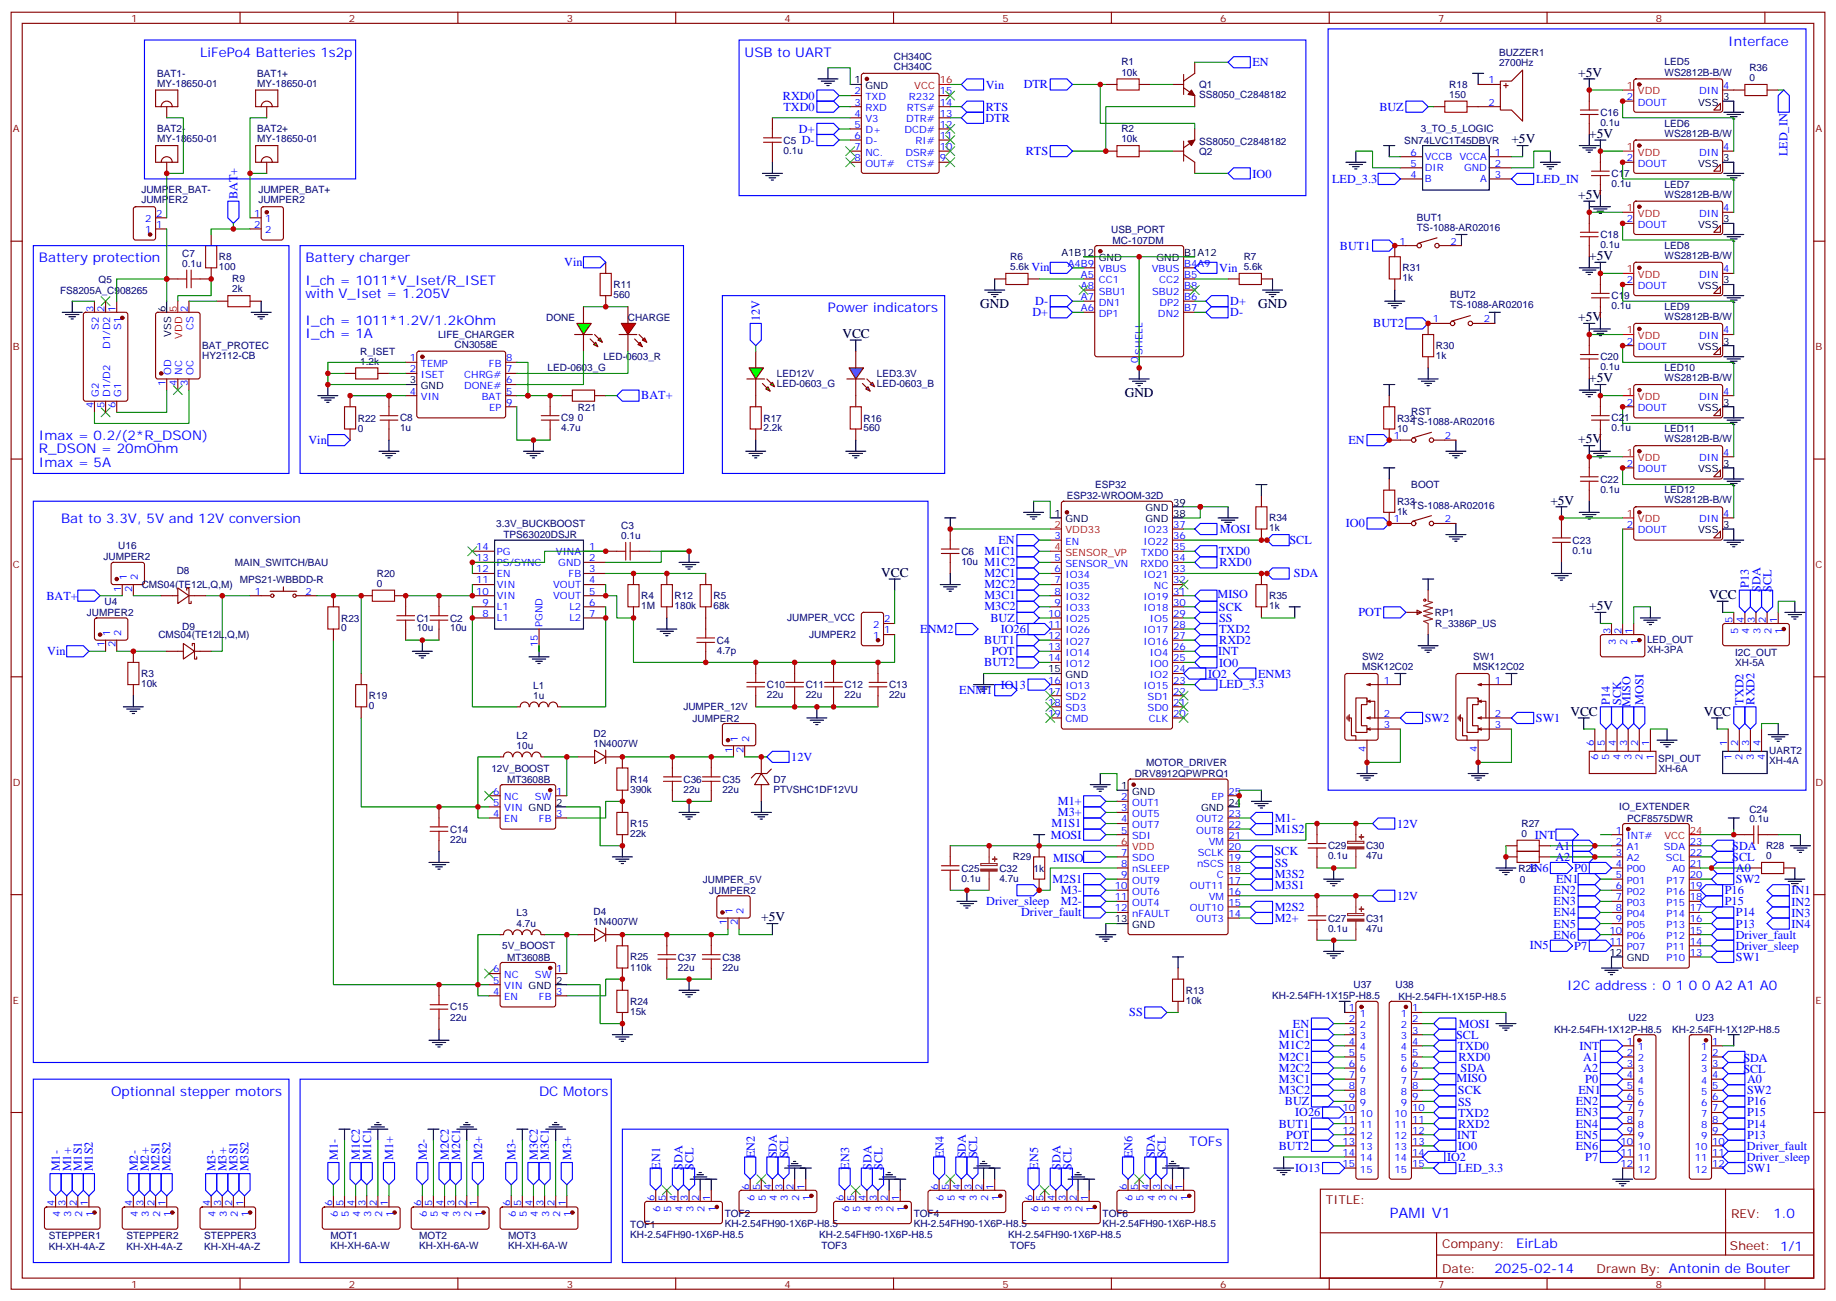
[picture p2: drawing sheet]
<svg xmlns="http://www.w3.org/2000/svg" width="583mm" height="413mm" viewBox="0 0 583 413" stroke-linecap="round" stroke-linejoin="round" font-family="sans-serif">
<defs><g id="words">
<text font-size="4.6" fill="#00f" x="441.2" y="386.5">PAMI V1</text>
<g font-size="4.2" fill="#00f">
<text x="63.5" y="18">LiFePo4 Batteries 1s2p</text>
<text x="236.4" y="18">USB to UART</text>
<text x="548.6" y="14.5">Interface</text>
<text x="12.3" y="83.3">Battery protection</text>
<text x="97" y="83.3">Battery charger</text>
<text x="97" y="90.3">I_ch = 1011*V_Iset/R_ISET</text>
<text x="97" y="94.5">with V_Iset = 1.205V</text>
<text x="262.8" y="99.1">Power indicators</text>
<text x="97" y="103">I_ch = 1011*1.2V/1.2kOhm</text>
<text x="97" y="107.2">I_ch = 1A</text>
<text x="12.3" y="139.7">Imax = 0.2/(2*R_DSON)</text>
<text x="12.3" y="143.9">R_DSON = 20mOhm</text>
<text x="12.3" y="148.2">Imax = 5A</text>
<text x="19.4" y="166.2">Bat to 3.3V, 5V and 12V conversion</text>
<text x="497.4" y="314.3">I2C address : 0 1 0 0 A2 A1 A0</text>
<text x="35.3" y="347.8">Optionnal stepper motors</text>
<text x="171.1" y="347.8">DC Motors</text>
<text x="377.5" y="363.7">TOFs</text>
<text x="562.9" y="386.7">1.0</text>
<text x="481.3" y="396.3">EirLab</text>
<text x="474.4" y="404.1">2025-02-14</text>
</g>
<g font-size="4.2">
<text x="500.9" y="24.3">+5V</text>
<text x="479.8" y="45.5">+5V</text>
<text x="504.5" y="43.7">+5V</text>
<text x="500.9" y="63.1">+5V</text>
<text x="504.5" y="82.6">+5V</text>
<text x="311.1" y="97.7">GND</text>
<text x="399.3" y="97.7">GND</text>
<text x="500.9" y="102">+5V</text>
<text x="267.4" y="107.2">VCC</text>
<text x="357" y="125.9">GND</text>
<text x="504.5" y="121.4">+5V</text>
<text x="500.9" y="140.8">+5V</text>
<text x="492.1" y="160.2">+5V</text>
<text x="279.8" y="183.1">VCC</text>
<text x="542.6" y="190.1">VCC</text>
<text x="504.5" y="193.7">+5V</text>
<text x="498.5" y="227.2">VCC</text>
<text x="540.8" y="227.2">VCC</text>
<text x="241.7" y="292.5">+5V</text>
</g>
<g font-size="3.9" fill="#00f">
<text x="397.6" y="21.1">EN</text>
<text x="312.9" y="28.3">Vin</text>
<text x="324.9" y="28.1">DTR</text>
<text x="248.5" y="31.6">RXD0</text>
<text x="248.7" y="35.1">TXD0</text>
<text x="312.9" y="35.2">RTS</text>
<text x="437.8" y="35.1">BUZ</text>
<text x="312.8" y="38.7">DTR</text>
<text x="253.6" y="42.2">D+</text>
<text x="254.5" y="45.7">D-</text>
<text x="325.6" y="49.2">RTS</text>
<text x="567.4" y="49.6" transform="rotate(-90 567.4 49.6)">LED_IN</text>
<text x="397.6" y="56.4">IO0</text>
<text x="422.8" y="58.1">LED_3.3</text>
<text x="487.6" y="58.1">LED_IN</text>
<text x="75.4" y="63.2" transform="rotate(-90 75.4 63.2)">BAT+</text>
<text x="425.3" y="79.2">BUT1</text>
<text x="179.1" y="84.5">Vin</text>
<text x="327.4" y="86">Vin</text>
<text x="387" y="86.5">Vin</text>
<text x="241.2" y="102" transform="rotate(-90 241.2 102)">12V</text>
<text x="327.7" y="100.4">D+</text>
<text x="328.6" y="96.9">D-</text>
<text x="390.5" y="96.8">D+</text>
<text x="390.5" y="100.4">D-</text>
<text x="435.9" y="103.9">BUT2</text>
<text x="203.6" y="126.8">BAT+</text>
<text x="97.9" y="140.8">Vin</text>
<text x="428" y="141">EN</text>
<text x="427.2" y="167.4">IO0</text>
<text x="316.9" y="172.7">EN</text>
<text x="387.2" y="169.2">MOSI</text>
<text x="409.3" y="172.7">SCL</text>
<text x="312.5" y="179.6">M1C2</text>
<text x="312.5" y="176.1">M1C1</text>
<text x="386.9" y="176.2">TXD0</text>
<text x="387.1" y="179.8">RXD0</text>
<text x="312.5" y="183.2">M2C1</text>
<text x="410.7" y="183.3">SDA</text>
<text x="14.8" y="190.3">BAT+</text>
<text x="312.5" y="186.7">M2C2</text>
<text x="312.5" y="190.2">M3C1</text>
<text x="386.5" y="189.8">MISO</text>
<text x="555.1" y="186.6" transform="rotate(-90 555.1 186.6)">P13</text>
<text x="558.8" y="187.8" transform="rotate(-90 558.8 187.8)">SDA</text>
<text x="562.4" y="187.8" transform="rotate(-90 562.4 187.8)">SCL</text>
<text x="312.5" y="193.8">M3C2</text>
<text x="314.4" y="197.4">BUZ</text>
<text x="386.9" y="193.9">SCK</text>
<text x="387" y="197.5">SS</text>
<text x="431.2" y="195.6">POT</text>
<text x="292.1" y="200.9">ENM2</text>
<text x="317.7" y="200.9">IO26</text>
<text x="387" y="201">TXD2</text>
<text x="15" y="207.8">Vin</text>
<text x="312.4" y="204.5">BUT1</text>
<text x="314.8" y="208">POT</text>
<text x="386.7" y="208">INT</text>
<text x="387" y="204.5">RXD2</text>
<text x="312.4" y="211.5">BUT2</text>
<text x="383.5" y="215.1">IO2</text>
<text x="387" y="211.6">IO0</text>
<text x="399.3" y="215.1">ENM3</text>
<text x="304.5" y="220.3">ENM1</text>
<text x="317.7" y="218.6">IO13</text>
<text x="387" y="218.5">LED_3.3</text>
<text x="511" y="223.7" transform="rotate(-90 511 223.7)">P14</text>
<text x="514.6" y="223.7" transform="rotate(-90 514.6 223.7)">SCK</text>
<text x="517.6" y="224.4" transform="rotate(-90 517.6 224.4)">MISO</text>
<text x="521.6" y="223.7" transform="rotate(-90 521.6 223.7)">MOSI</text>
<text x="553.4" y="223.7" transform="rotate(-90 553.4 223.7)">TXD2</text>
<text x="556.9" y="223.7" transform="rotate(-90 556.9 223.7)">RXD2</text>
<text x="452.3" y="229.1">SW2</text>
<text x="487.5" y="229.1">SW1</text>
<text x="251.2" y="241.5">12V</text>
<text x="335.8" y="255.6">M1+</text>
<text x="333.8" y="262.6">M1S1</text>
<text x="335.8" y="259.1">M3+</text>
<text x="404.6" y="261">M1-</text>
<text x="443.4" y="262.7">12V</text>
<text x="333.6" y="266.2">MOSI</text>
<text x="404.6" y="264.4">M1S2</text>
<text x="487.2" y="266.2">INT</text>
<text x="493.7" y="269.7">A1</text>
<text x="549.9" y="269.9">SDA</text>
<text x="334.3" y="273.8">MISO</text>
<text x="404.6" y="271.5">SCK</text>
<text x="404.6" y="275.1">SS</text>
<text x="493.7" y="273.2">A2</text>
<text x="549.9" y="273.4">SCL</text>
<text x="334.1" y="280.3">M2S1</text>
<text x="404.6" y="278.5">M3S2</text>
<text x="485.6" y="276.7">IN6</text>
<text x="494" y="280.3">EN1</text>
<text x="499.7" y="276.8">P0</text>
<text x="551" y="280.3">SW2</text>
<text x="551" y="276.8">A0</text>
<text x="313.1" y="287.4">Driver_sleep</text>
<text x="336.8" y="287.2">M2-</text>
<text x="336.8" y="283.8">M3-</text>
<text x="404.6" y="282.1">M3S1</text>
<text x="443.4" y="285.6">12V</text>
<text x="493.1" y="283.8">EN2</text>
<text x="493.1" y="287.4">EN3</text>
<text x="547.5" y="283.8">P16</text>
<text x="547.5" y="287.4">P15</text>
<text x="568.7" y="283.9">IN1</text>
<text x="568.7" y="287.5">IN2</text>
<text x="324.1" y="290.9">Driver_fault</text>
<text x="404.6" y="292.8">M2+</text>
<text x="404.6" y="289.1">M2S2</text>
<text x="493.1" y="290.9">EN4</text>
<text x="551" y="290.9">P14</text>
<text x="568.7" y="291">IN3</text>
<text x="493.1" y="294.4">EN5</text>
<text x="493.1" y="297.9">EN6</text>
<text x="551" y="297.9">Driver_fault</text>
<text x="551" y="294.4">P13</text>
<text x="568.7" y="294.5">IN4</text>
<text x="485.6" y="301.4">IN5</text>
<text x="499.7" y="301.5">P7</text>
<text x="551" y="301.4">Driver_sleep</text>
<text x="551" y="305">SW1</text>
<text x="358.5" y="322.5">SS</text>
<text x="406" y="329.6">M1C1</text>
<text x="410.4" y="326.2">EN</text>
<text x="462.2" y="329.7">SCL</text>
<text x="463.1" y="326.2">MOSI</text>
<text x="406" y="333.1">M1C2</text>
<text x="462.7" y="333.2">TXD0</text>
<text x="501.3" y="333.2">INT</text>
<text x="406" y="336.6">M2C1</text>
<text x="406" y="340.2">M2C2</text>
<text x="463" y="336.8">RXD0</text>
<text x="463.6" y="340.3">SDA</text>
<text x="502.6" y="336.7">A1</text>
<text x="502.6" y="340.3">A2</text>
<text x="553.4" y="336.9">SDA</text>
<text x="553.4" y="340.5">SCL</text>
<text x="406" y="343.7">M3C1</text>
<text x="406" y="347.2">M3C2</text>
<text x="462.3" y="343.3">MISO</text>
<text x="462.8" y="347.4">SCK</text>
<text x="501" y="347.3">EN1</text>
<text x="503.2" y="343.8">P0</text>
<text x="554.6" y="343.8">A0</text>
<text x="554.6" y="347.4">SW2</text>
<text x="407.8" y="350.9">BUZ</text>
<text x="462.8" y="351">SS</text>
<text x="500.2" y="350.9">EN2</text>
<text x="554.6" y="350.9">P16</text>
<text x="405.9" y="357.9">BUT1</text>
<text x="411.1" y="354.4">IO26</text>
<text x="462.8" y="354.4">TXD2</text>
<text x="462.8" y="357.9">RXD2</text>
<text x="500.2" y="354.4">EN3</text>
<text x="500.2" y="357.9">EN4</text>
<text x="554.6" y="354.4">P15</text>
<text x="554.6" y="357.9">P14</text>
<text x="405.9" y="365">BUT2</text>
<text x="408.3" y="361.4">POT</text>
<text x="462.5" y="361.5">INT</text>
<text x="462.8" y="365">IO0</text>
<text x="500.2" y="361.4">EN5</text>
<text x="500.2" y="365">EN6</text>
<text x="554.5" y="364.9">Driver_fault</text>
<text x="554.6" y="361.4">P13</text>
<text x="19" y="371.8" transform="rotate(-90 19 371.8)">M1-</text>
<text x="22.5" y="371.8" transform="rotate(-90 22.5 371.8)">M1+</text>
<text x="25.9" y="371.8" transform="rotate(-90 25.9 371.8)">M1S1</text>
<text x="29.5" y="371.8" transform="rotate(-90 29.5 371.8)">M1S2</text>
<text x="43.7" y="371.8" transform="rotate(-90 43.7 371.8)">M2-</text>
<text x="47.2" y="371.8" transform="rotate(-90 47.2 371.8)">M2+</text>
<text x="50.6" y="371.8" transform="rotate(-90 50.6 371.8)">M2S1</text>
<text x="54.2" y="371.8" transform="rotate(-90 54.2 371.8)">M2S2</text>
<text x="68.4" y="371.8" transform="rotate(-90 68.4 371.8)">M3-</text>
<text x="71.9" y="371.8" transform="rotate(-90 71.9 371.8)">M3+</text>
<text x="75.3" y="371.8" transform="rotate(-90 75.3 371.8)">M3S1</text>
<text x="78.9" y="371.8" transform="rotate(-90 78.9 371.8)">M3S2</text>
<text x="107.2" y="368.3" transform="rotate(-90 107.2 368.3)">M1-</text>
<text x="114.3" y="368.3" transform="rotate(-90 114.3 368.3)">M1C2</text>
<text x="117.8" y="368.3" transform="rotate(-90 117.8 368.3)">M1C1</text>
<text x="124.9" y="368.3" transform="rotate(-90 124.9 368.3)">M1+</text>
<text x="135.4" y="368.3" transform="rotate(-90 135.4 368.3)">M2-</text>
<text x="142.5" y="368.3" transform="rotate(-90 142.5 368.3)">M2C2</text>
<text x="146" y="368.3" transform="rotate(-90 146 368.3)">M2C1</text>
<text x="153.1" y="368.3" transform="rotate(-90 153.1 368.3)">M2+</text>
<text x="163.7" y="368.3" transform="rotate(-90 163.7 368.3)">M3-</text>
<text x="170.7" y="368.3" transform="rotate(-90 170.7 368.3)">M3C2</text>
<text x="174.2" y="368.3" transform="rotate(-90 174.2 368.3)">M3C1</text>
<text x="181.3" y="368.3" transform="rotate(-90 181.3 368.3)">M3+</text>
<text x="209.6" y="371.3" transform="rotate(-90 209.6 371.3)">EN1</text>
<text x="216.6" y="371.3" transform="rotate(-90 216.6 371.3)">SDA</text>
<text x="220.2" y="371.3" transform="rotate(-90 220.2 371.3)">SCL</text>
<text x="239.6" y="367.7" transform="rotate(-90 239.6 367.7)">EN2</text>
<text x="246.6" y="367.7" transform="rotate(-90 246.6 367.7)">SDA</text>
<text x="250.2" y="367.7" transform="rotate(-90 250.2 367.7)">SCL</text>
<text x="269.6" y="371.3" transform="rotate(-90 269.6 371.3)">EN3</text>
<text x="276.6" y="371.3" transform="rotate(-90 276.6 371.3)">SDA</text>
<text x="280.1" y="371.3" transform="rotate(-90 280.1 371.3)">SCL</text>
<text x="299.5" y="367.7" transform="rotate(-90 299.5 367.7)">EN4</text>
<text x="306.6" y="367.7" transform="rotate(-90 306.6 367.7)">SDA</text>
<text x="310.1" y="367.7" transform="rotate(-90 310.1 367.7)">SCL</text>
<text x="329.5" y="371.3" transform="rotate(-90 329.5 371.3)">EN5</text>
<text x="336.6" y="371.3" transform="rotate(-90 336.6 371.3)">SDA</text>
<text x="340.1" y="371.3" transform="rotate(-90 340.1 371.3)">SCL</text>
<text x="359.5" y="367.7" transform="rotate(-90 359.5 367.7)">EN6</text>
<text x="366.6" y="367.7" transform="rotate(-90 366.6 367.7)">SDA</text>
<text x="370.1" y="367.7" transform="rotate(-90 370.1 367.7)">SCL</text>
<text x="459.3" y="368.5">IO2</text>
<text x="503.2" y="368.5">P7</text>
<text x="554.5" y="368.5">Driver_sleep</text>
<text x="411.1" y="372">IO13</text>
<text x="462.8" y="372">LED_3.3</text>
<text x="554.6" y="372.1">SW1</text>
</g>
<g font-size="3.9" fill="#800">
<text x="420.9" y="382.1">TITLE:</text>
<text x="549.5" y="386.7">REV:</text>
<text x="457.8" y="396.3">Company:</text>
<text x="549.1" y="396.9">Sheet: 1/1</text>
<text x="457.8" y="403.9">Date:</text>
<text x="506.8" y="404">Drawn By: Antonin de Bouter</text>
</g>
<g font-size="3.2" fill="#800">
<text x="41.6" y="6.9">1</text>
<text x="110.8" y="6.9">2</text>
<text x="179.9" y="6.9">3</text>
<text x="249.1" y="6.9">4</text>
<text x="318.2" y="6.9">5</text>
<text x="387.3" y="6.9">6</text>
<text x="456.5" y="6.9">7</text>
<text x="525.6" y="6.9">8</text>
<text x="4.1" y="42">A</text>
<text x="576.3" y="42">A</text>
<text x="4.1" y="111.1">B</text>
<text x="576.3" y="111.1">B</text>
<text x="4.1" y="180.3">C</text>
<text x="576.3" y="180.3">C</text>
<text x="4.1" y="249.4">D</text>
<text x="576.3" y="249.4">D</text>
<text x="4.1" y="318.6">E</text>
<text x="576.3" y="318.6">E</text>
<text x="41.6" y="408.7">1</text>
<text x="110.8" y="408.7">2</text>
<text x="179.9" y="408.7">3</text>
<text x="249.1" y="408.7">4</text>
<text x="318.2" y="408.7">5</text>
<text x="387.3" y="408.7">6</text>
<text x="456.5" y="408.7">7</text>
<text x="525.6" y="408.7">8</text>
</g>
<g font-size="3.2" fill="#000080">
<text x="475.8" y="17.7">BUZZER1</text>
<text x="283.7" y="22.2">CH340C</text>
<text x="283.7" y="19.1">CH340C</text>
<text x="356" y="24">10k</text>
<text x="356" y="20.8">R1</text>
<text x="475.8" y="20.9">2700Hz</text>
<text x="528.4" y="24">WS2812B-B/W</text>
<text x="528.4" y="20.8">LED5</text>
<text x="555.3" y="22.6">R36</text>
<text x="49.9" y="27.5">MY-18650-01</text>
<text x="49.9" y="24.3">BAT1-</text>
<text x="81.6" y="27.5">MY-18650-01</text>
<text x="81.6" y="24.3">BAT1+</text>
<text x="380.6" y="27.9">Q1</text>
<text x="460" y="27.9">R18</text>
<text x="555.3" y="25.8">0</text>
<text x="380.6" y="31.2">SS8050_C2848182</text>
<text x="460" y="31">150</text>
<text x="49.9" y="42">BAT2-</text>
<text x="81.6" y="42">BAT2+</text>
<text x="356" y="41.9">R2</text>
<text x="451" y="42">3_TO_5_LOGIC</text>
<text x="508" y="40">0.1u</text>
<text x="508" y="36.8">C16</text>
<text x="528.4" y="40.2">LED6</text>
<text x="49.9" y="45.2">MY-18650-01</text>
<text x="81.6" y="45.2">MY-18650-01</text>
<text x="248.7" y="45.6">C5</text>
<text x="356" y="45.2">10k</text>
<text x="380.6" y="46.1">SS8050_C2848182</text>
<text x="445.8" y="45.6">SN74LVC1T45DBVR</text>
<text x="528.4" y="43.4">WS2812B-B/W</text>
<text x="248.7" y="48.8">0.1u</text>
<text x="380.6" y="49.3">Q2</text>
<text x="511.5" y="59.4">0.1u</text>
<text x="511.5" y="56.2">C17</text>
<text x="528.4" y="59.6">LED7</text>
<text x="44.9" y="64.6">JUMPER2</text>
<text x="44.9" y="61.4">JUMPER_BAT-</text>
<text x="82" y="64.6">JUMPER2</text>
<text x="82" y="61.3">JUMPER_BAT+</text>
<text x="528.4" y="62.8">WS2812B-B/W</text>
<text x="449.8" y="70.1">BUT1</text>
<text x="352.7" y="73.8">USB_PORT</text>
<text x="353.2" y="77.4">MC-107DM</text>
<text x="449.8" y="73.2">TS-1088-AR02016</text>
<text x="508" y="75.6">C18</text>
<text x="57.9" y="81.5">C7</text>
<text x="69.5" y="82.6">R8</text>
<text x="320.7" y="82.6">R6</text>
<text x="394.8" y="82.6">R7</text>
<text x="508" y="78.8">0.1u</text>
<text x="528.4" y="82.2">WS2812B-B/W</text>
<text x="528.4" y="79">LED8</text>
<text x="31.3" y="89.7">Q5</text>
<text x="57.9" y="84.7">0.1u</text>
<text x="69.5" y="85.8">100</text>
<text x="73.7" y="89.6">R9</text>
<text x="320.7" y="85.7">5.6k</text>
<text x="394.8" y="85.7">5.6k</text>
<text x="445.2" y="89.3">1k</text>
<text x="445.2" y="86.2">R31</text>
<text x="19" y="93.2">FS8205A_C908265</text>
<text x="73.7" y="92.8">2k</text>
<text x="194.7" y="94.6">560</text>
<text x="194.7" y="91.5">R11</text>
<text x="460.3" y="94.7">BUT2</text>
<text x="511.5" y="95">C19</text>
<text x="460.3" y="97.9">TS-1088-AR02016</text>
<text x="511.5" y="98.2">0.1u</text>
<text x="528.4" y="101.6">WS2812B-B/W</text>
<text x="528.4" y="98.4">LED9</text>
<text x="139.1" y="107.3">LIFE_CHARGER</text>
<text x="173.4" y="102">DONE</text>
<text x="199.3" y="102">CHARGE</text>
<text x="64.2" y="110.8">BAT_PROTEC</text>
<text x="114.3" y="112.5">R_ISET</text>
<text x="144.3" y="110.4">CN3058E</text>
<text x="455.8" y="110.9">R30</text>
<text x="64.2" y="114.1">HY2112-CB</text>
<text x="114.3" y="115.7">1.2k</text>
<text x="173.8" y="117.8">LED-0603_G</text>
<text x="191.5" y="114.3">LED-0603_R</text>
<text x="246.6" y="119.7">LED12V</text>
<text x="278.3" y="119.7">LED3.3V</text>
<text x="455.8" y="114">1k</text>
<text x="508" y="117.6">0.1u</text>
<text x="508" y="114.4">C20</text>
<text x="528.4" y="117.8">LED10</text>
<text x="246.6" y="122.8">LED-0603_G</text>
<text x="278.3" y="122.8">LED-0603_B</text>
<text x="528.4" y="121">WS2812B-B/W</text>
<text x="183.5" y="130.6">R21</text>
<text x="448" y="131.8">RST</text>
<text x="113.6" y="137">0</text>
<text x="113.6" y="133.8">R22</text>
<text x="127" y="137">1u</text>
<text x="127" y="133.8">C8</text>
<text x="178.2" y="137">4.7u</text>
<text x="178.2" y="133.8">C9</text>
<text x="183.5" y="133.8">0</text>
<text x="242.4" y="136.9">2.2k</text>
<text x="242.4" y="133.9">R17</text>
<text x="274.1" y="136.9">560</text>
<text x="274.1" y="133.9">R16</text>
<text x="443.4" y="137">10</text>
<text x="443.4" y="133.8">R32</text>
<text x="448" y="135">TS-1088-AR02016</text>
<text x="511.5" y="137">0.1u</text>
<text x="511.5" y="133.8">C21</text>
<text x="528.4" y="137.2">LED11</text>
<text x="528.4" y="140.4">WS2812B-B/W</text>
<text x="347.7" y="154.9">ESP32</text>
<text x="448" y="155">BOOT</text>
<text x="508" y="153.2">C22</text>
<text x="338.6" y="158.5">ESP32-WROOM-32D</text>
<text x="443.4" y="160.3">R33</text>
<text x="448" y="161.4">TS-1088-AR02016</text>
<text x="508" y="156.4">0.1u</text>
<text x="528.4" y="159.8">WS2812B-B/W</text>
<text x="528.4" y="156.6">LED12</text>
<text x="157.5" y="167.3">3.3V_BUCKBOOST</text>
<text x="197.2" y="168">C3</text>
<text x="402.9" y="165.5">R34</text>
<text x="443.4" y="163.4">1k</text>
<text x="159.8" y="170.8">TPS63020DSJR</text>
<text x="197.2" y="171.1">0.1u</text>
<text x="402.9" y="168.7">1k</text>
<text x="499.2" y="172.6">C23</text>
<text x="32.9" y="177.9">JUMPER2</text>
<text x="37.5" y="174.3">U16</text>
<text x="74.6" y="179.6">MAIN_SWITCH/BAU</text>
<text x="305.2" y="179.3">10u</text>
<text x="305.2" y="176.1">C6</text>
<text x="499.2" y="175.8">0.1u</text>
<text x="56.1" y="182.3">D8</text>
<text x="76.1" y="184.9">MPS21-WBBDD-R</text>
<text x="119.6" y="183.1">R20</text>
<text x="33.2" y="191.9">U4</text>
<text x="45" y="186.7">CMS04(TE12L,Q,M)</text>
<text x="119.6" y="186.3">0</text>
<text x="203.6" y="190.2">R4</text>
<text x="214.1" y="190.2">R12</text>
<text x="226.5" y="190.3">R5</text>
<text x="402.9" y="190.2">R35</text>
<text x="27.6" y="195.5">JUMPER2</text>
<text x="108.3" y="197.3">R23</text>
<text x="132.3" y="197.3">C1</text>
<text x="142.9" y="197.3">C2</text>
<text x="203.6" y="193.4">1M</text>
<text x="214.1" y="193.4">180k</text>
<text x="226.5" y="193.4">68k</text>
<text x="249.9" y="197.2">JUMPER_VCC</text>
<text x="402.9" y="193.4">1k</text>
<text x="455.4" y="195.5">RP1</text>
<text x="50.3" y="202.6">CMS04(TE12L,Q,M)</text>
<text x="57.9" y="200">D9</text>
<text x="108.3" y="200.4">0</text>
<text x="132.3" y="200.4">10u</text>
<text x="142.9" y="200.4">10u</text>
<text x="256.9" y="202.6">JUMPER2</text>
<text x="455.6" y="199.1">R_3386P_US</text>
<text x="227.5" y="207.5">4.7p</text>
<text x="227.5" y="204.4">C4</text>
<text x="432.4" y="209.6">SW2</text>
<text x="467.7" y="209.6">SW1</text>
<text x="522.8" y="207.2">XH-3PA</text>
<text x="522.8" y="204">LED_OUT</text>
<text x="550.8" y="208.2">I2C_OUT</text>
<text x="44.8" y="214.9">R3</text>
<text x="432.4" y="212.7">MSK12C02</text>
<text x="467.7" y="212.7">MSK12C02</text>
<text x="550.8" y="211.4">XH-5A</text>
<text x="44.8" y="218.1">10k</text>
<text x="117.1" y="222">R19</text>
<text x="169.3" y="221.8">1u</text>
<text x="169.3" y="218.7">L1</text>
<text x="243.4" y="221.6">22u</text>
<text x="243.4" y="218.5">C10</text>
<text x="255.8" y="221.6">22u</text>
<text x="255.8" y="218.5">C11</text>
<text x="268.1" y="221.6">22u</text>
<text x="268.1" y="218.5">C12</text>
<text x="282.2" y="221.6">22u</text>
<text x="282.2" y="218.5">C13</text>
<text x="117.1" y="225.1">0</text>
<text x="216.9" y="225.5">JUMPER_12V</text>
<text x="188.4" y="233.9">D2</text>
<text x="219.9" y="229">JUMPER2</text>
<text x="164" y="237.7">10u</text>
<text x="164" y="234.4">L2</text>
<text x="188.4" y="237.1">1N4007W</text>
<text x="561.6" y="239.3">UART2</text>
<text x="156" y="244.9">12V_BOOST</text>
<text x="363.9" y="243.1">MOTOR_DRIVER</text>
<text x="526.3" y="241.7">SPI_OUT</text>
<text x="526.4" y="244.9">XH-6A</text>
<text x="561.6" y="242.4">XH-4A</text>
<text x="160.9" y="248.4">MT3608B</text>
<text x="200" y="251.6">390k</text>
<text x="200" y="248.4">R14</text>
<text x="217" y="251.6">22u</text>
<text x="217" y="248.4">C36</text>
<text x="229.3" y="251.6">22u</text>
<text x="229.3" y="248.4">C35</text>
<text x="245.5" y="251.6">PTVSHC1DF12VU</text>
<text x="245.5" y="248.5">D7</text>
<text x="360.2" y="246.7">DRV8912QPWPRQ1</text>
<text x="514" y="257.2">IO_EXTENDER</text>
<text x="555.3" y="257.9">C24</text>
<text x="200" y="262.5">R15</text>
<text x="483" y="262.5">R27</text>
<text x="516.5" y="260.8">PCF8575DWR</text>
<text x="555.3" y="261.1">0.1u</text>
<text x="142.9" y="267.5">22u</text>
<text x="142.9" y="264.3">C14</text>
<text x="200" y="265.7">22k</text>
<text x="421.6" y="269.6">C29</text>
<text x="433.6" y="269.6">C30</text>
<text x="483" y="265.6">0</text>
<text x="560.6" y="269.5">R28</text>
<text x="321.5" y="273.1">R29</text>
<text x="421.6" y="272.8">0.1u</text>
<text x="433.6" y="272.8">47u</text>
<text x="560.6" y="272.7">0</text>
<text x="223.1" y="280.2">JUMPER_5V</text>
<text x="305.2" y="279.8">0.1u</text>
<text x="305.2" y="276.6">C25</text>
<text x="317.2" y="279.8">4.7u</text>
<text x="317.2" y="276.6">C32</text>
<text x="328.1" y="276.7">1k</text>
<text x="482" y="276.6">R26</text>
<text x="482.4" y="280.2">0</text>
<text x="225.1" y="283.7">JUMPER2</text>
<text x="164" y="290.9">L3</text>
<text x="188.4" y="293.5">1N4007W</text>
<text x="188.4" y="290.3">D4</text>
<text x="421.6" y="292.5">C27</text>
<text x="433.6" y="292.5">C31</text>
<text x="164" y="294.1">4.7u</text>
<text x="421.6" y="295.7">0.1u</text>
<text x="433.6" y="295.7">47u</text>
<text x="159.4" y="301.3">5V_BOOST</text>
<text x="160.9" y="304.9">MT3608B</text>
<text x="200" y="304.9">R25</text>
<text x="215.2" y="304.9">C37</text>
<text x="229.3" y="304.9">C38</text>
<text x="200" y="308.1">110k</text>
<text x="215.2" y="308.1">22u</text>
<text x="229.3" y="308.1">22u</text>
<text x="376.4" y="315.4">R13</text>
<text x="403.8" y="317.2">KH-2.54FH-1X15P-H8.5</text>
<text x="429.6" y="313.5">U37</text>
<text x="443" y="313.5">U38</text>
<text x="443.9" y="317.3">KH-2.54FH-1X15P-H8.5</text>
<text x="142.9" y="323.9">22u</text>
<text x="142.9" y="320.7">C15</text>
<text x="200" y="322.2">15k</text>
<text x="200" y="319">R24</text>
<text x="376.4" y="318.7">10k</text>
<text x="493.3" y="327.8">KH-2.54FH-1X12P-H8.5</text>
<text x="517" y="324.2">U22</text>
<text x="530.8" y="327.8">KH-2.54FH-1X12P-H8.5</text>
<text x="538.2" y="324">U23</text>
<text x="200.1" y="389.9">TOF1</text>
<text x="230" y="389.6">KH-2.54FH90-1X6P-H8.5</text>
<text x="230" y="386.4">TOF2</text>
<text x="290" y="389.6">KH-2.54FH90-1X6P-H8.5</text>
<text x="290" y="386.4">TOF4</text>
<text x="350" y="389.6">KH-2.54FH90-1X6P-H8.5</text>
<text x="350" y="386.4">TOF6</text>
<text x="15.5" y="393.4">STEPPER1</text>
<text x="40.1" y="393.4">STEPPER2</text>
<text x="64.8" y="393.4">STEPPER3</text>
<text x="104.9" y="393.4">MOT1</text>
<text x="133.1" y="393.4">MOT2</text>
<text x="161.3" y="393.4">MOT3</text>
<text x="200.1" y="393.1">KH-2.54FH90-1X6P-H8.5</text>
<text x="260" y="393.1">KH-2.54FH90-1X6P-H8.5</text>
<text x="320" y="393.1">KH-2.54FH90-1X6P-H8.5</text>
<text x="15.5" y="396.6">KH-XH-4A-Z</text>
<text x="40.1" y="396.6">KH-XH-4A-Z</text>
<text x="64.8" y="396.6">KH-XH-4A-Z</text>
<text x="104.9" y="396.6">KH-XH-6A-W</text>
<text x="133.1" y="396.6">KH-XH-6A-W</text>
<text x="161.3" y="396.6">KH-XH-6A-W</text>
<text x="260.7" y="396.6">TOF3</text>
<text x="320.7" y="396.6">TOF5</text>
</g>
<g font-size="3.2">
<text x="271.2" y="26.5">1</text>
<text x="274.7" y="28.2">GND</text>
<text x="539" y="33.5">VSS</text>
<text x="547" y="31.8">3</text>
<text x="539" y="52.9">VSS</text>
<text x="547" y="51.2">3</text>
<text x="547" y="70.6">3</text>
<text x="539" y="72.3">VSS</text>
<text x="336.9" y="81.1">A1B12</text>
<text x="348.8" y="82.9">GND</text>
<text x="367.1" y="82.9">GND</text>
<text x="375.9" y="81.1">B1A12</text>
<text x="547" y="90">3</text>
<text x="539" y="91.7">VSS</text>
<text x="52.6" y="99" transform="rotate(-90 52.6 99)">6</text>
<text x="54.3" y="106.9" transform="rotate(-90 54.3 106.9)">VSS</text>
<text x="539" y="111.1">VSS</text>
<text x="547" y="109.4">3</text>
<text x="130.1" y="121.7">3</text>
<text x="133.6" y="123.5">GND</text>
<text x="539" y="130.5">VSS</text>
<text x="547" y="128.8">3</text>
<text x="539" y="149.9">VSS</text>
<text x="547" y="148.2">3</text>
<text x="372.4" y="160.5">39</text>
<text x="334.7" y="164">1</text>
<text x="338.2" y="165.8">GND</text>
<text x="363.6" y="162.3">GND</text>
<text x="363.6" y="165.8">GND</text>
<text x="372.4" y="164">38</text>
<text x="547" y="167.6">3</text>
<text x="539" y="169.3">VSS</text>
<text x="332.7" y="213.4">15</text>
<text x="338.2" y="215.2">GND</text>
<text x="355.9" y="250.5">1</text>
<text x="176.6" y="255.8">2</text>
<text x="359.4" y="252.2">GND</text>
<text x="381.2" y="257.5">GND</text>
<text x="390" y="255.8">24</text>
<text x="353.9" y="292.8">13</text>
<text x="359.4" y="294.6">GND</text>
<text x="510.8" y="303.4">12</text>
<text x="516.4" y="305.2">GND</text>
<text x="176.6" y="312.2">2</text>
</g>
<g font-size="3.2" fill="#00f">
<text x="271.2" y="30">2</text>
<text x="298.3" y="30">15</text>
<text x="472.5" y="26.5">1</text>
<text x="539.3" y="30">DIN</text>
<text x="547" y="28.2">4</text>
<text x="271.2" y="33.5">3</text>
<text x="274.7" y="31.8">TXD</text>
<text x="274.7" y="35.3">RXD</text>
<text x="287.9" y="35.3">RTS#</text>
<text x="288.5" y="31.8">R232</text>
<text x="298.3" y="33.5">14</text>
<text x="472.5" y="33.5">2</text>
<text x="516.4" y="31.8">2</text>
<text x="519.9" y="33.5">DOUT</text>
<text x="271.2" y="37">4</text>
<text x="271.2" y="40.6">5</text>
<text x="274.7" y="38.8">V3</text>
<text x="287.6" y="38.8">DTR#</text>
<text x="298.3" y="40.6">12</text>
<text x="298.3" y="37">13</text>
<text x="271.2" y="44.1">6</text>
<text x="271.2" y="47.6">7</text>
<text x="274.7" y="42.3">D+</text>
<text x="274.7" y="45.9">D-</text>
<text x="287.1" y="42.3">DCD#</text>
<text x="290.7" y="45.9">RI#</text>
<text x="298.3" y="47.6">10</text>
<text x="298.3" y="44.1">11</text>
<text x="547" y="47.6">4</text>
<text x="271.2" y="51.2">8</text>
<text x="274.7" y="49.4">NC.</text>
<text x="274.7" y="52.9">OUT#</text>
<text x="287.4" y="49.4">DSR#</text>
<text x="287.9" y="52.9">CTS#</text>
<text x="298.3" y="51.2">9</text>
<text x="447.8" y="52.9">5</text>
<text x="447.8" y="49.4">6</text>
<text x="452.3" y="50.8">VCCB VCCA</text>
<text x="474.5" y="49.4">1</text>
<text x="474.5" y="52.9">2</text>
<text x="516.4" y="51.2">2</text>
<text x="519.9" y="52.9">DOUT</text>
<text x="539.3" y="49.4">DIN</text>
<text x="447.8" y="56.4">4</text>
<text x="452.3" y="57.9">B</text>
<text x="452.3" y="54.3">DIR</text>
<text x="464.7" y="54.3">GND</text>
<text x="469.8" y="57.9">A</text>
<text x="474.5" y="56.4">3</text>
<text x="46.1" y="70.6">2</text>
<text x="49.6" y="68.8">2</text>
<text x="80.7" y="68.8">1</text>
<text x="84.2" y="70.6">1</text>
<text x="516.4" y="70.6">2</text>
<text x="539.3" y="68.8">DIN</text>
<text x="547" y="67">4</text>
<text x="46.1" y="74.1">1</text>
<text x="49.6" y="72.3">1</text>
<text x="80.7" y="72.3">2</text>
<text x="84.2" y="74.1">2</text>
<text x="444.2" y="77.6">1</text>
<text x="460.4" y="77.6">2</text>
<text x="519.9" y="72.3">DOUT</text>
<text x="338.9" y="84.7">A4B9</text>
<text x="343.1" y="88.2">A5</text>
<text x="348.8" y="86.4">VBUS</text>
<text x="348.8" y="90">CC1</text>
<text x="365.6" y="86.4">VBUS</text>
<text x="368" y="90">CC2</text>
<text x="375.9" y="88.2">B5</text>
<text x="375.9" y="84.7">B4A9</text>
<text x="516.4" y="90">2</text>
<text x="539.3" y="88.2">DIN</text>
<text x="547" y="86.4">4</text>
<text x="343.1" y="95.2">A7</text>
<text x="343.1" y="91.7">A8</text>
<text x="348.8" y="93.5">SBU1</text>
<text x="365.7" y="93.5">SBU2</text>
<text x="375.9" y="91.7">B8</text>
<text x="375.9" y="95.2">B6</text>
<text x="519.9" y="91.7">DOUT</text>
<text x="29.6" y="99" transform="rotate(-90 29.6 99)">3</text>
<text x="33.2" y="99" transform="rotate(-90 33.2 99)">2</text>
<text x="36.7" y="99" transform="rotate(-90 36.7 99)">1</text>
<text x="59.6" y="99" transform="rotate(-90 59.6 99)">2</text>
<text x="343.1" y="98.8">A6</text>
<text x="348.8" y="100.5">DP1</text>
<text x="348.8" y="97">DN1</text>
<text x="367.6" y="100.5">DN2</text>
<text x="368" y="97">DP2</text>
<text x="375.9" y="98.8">B7</text>
<text x="31.4" y="104.6" transform="rotate(-90 31.4 104.6)">S2</text>
<text x="38.5" y="104.6" transform="rotate(-90 38.5 104.6)">S1</text>
<text x="61.4" y="104.8" transform="rotate(-90 61.4 104.8)">CS</text>
<text x="454.8" y="102.3">1</text>
<text x="471" y="102.3">2</text>
<text x="539.3" y="107.6">DIN</text>
<text x="547" y="105.8">4</text>
<text x="34.9" y="110.8" transform="rotate(-90 34.9 110.8)">D1/D2</text>
<text x="362.7" y="112.5" transform="rotate(-90 362.7 112.5)">SHELL</text>
<text x="516.4" y="109.4">2</text>
<text x="519.9" y="111.1">DOUT</text>
<text x="54.3" y="119" transform="rotate(-90 54.3 119)">OD</text>
<text x="57.9" y="119" transform="rotate(-90 57.9 119)">NC</text>
<text x="61.4" y="119" transform="rotate(-90 61.4 119)">OC</text>
<text x="130.1" y="114.7">1</text>
<text x="130.1" y="118.2">2</text>
<text x="133.6" y="116.4">TEMP</text>
<text x="133.6" y="119.9">ISET</text>
<text x="147.3" y="119.9">CHRG#</text>
<text x="155.2" y="116.4">FB</text>
<text x="160.7" y="118.2">7</text>
<text x="160.7" y="114.7">8</text>
<text x="361.2" y="115.3" transform="rotate(-90 361.2 115.3)">0</text>
<text x="52.6" y="122.5" transform="rotate(-90 52.6 122.5)">1</text>
<text x="56.1" y="122.5" transform="rotate(-90 56.1 122.5)">4</text>
<text x="59.6" y="122.5" transform="rotate(-90 59.6 122.5)">3</text>
<text x="130.1" y="125.2">4</text>
<text x="147.3" y="123.5">DONE#</text>
<text x="160.7" y="125.2">5</text>
<text x="160.7" y="121.7">6</text>
<text x="547" y="125.2">4</text>
<text x="29.6" y="129.5" transform="rotate(-90 29.6 129.5)">4</text>
<text x="31.4" y="126" transform="rotate(-90 31.4 126)">G2</text>
<text x="33.2" y="129.5" transform="rotate(-90 33.2 129.5)">5</text>
<text x="34.9" y="126" transform="rotate(-90 34.9 126)">D1/D2</text>
<text x="36.7" y="129.5" transform="rotate(-90 36.7 129.5)">6</text>
<text x="38.5" y="126" transform="rotate(-90 38.5 126)">G1</text>
<text x="133.6" y="127">VIN</text>
<text x="152.9" y="127">BAT</text>
<text x="155.3" y="130.5">EP</text>
<text x="160.7" y="128.8">9</text>
<text x="516.4" y="128.8">2</text>
<text x="519.9" y="130.5">DOUT</text>
<text x="539.3" y="127">DIN</text>
<text x="442.5" y="139.3">1</text>
<text x="458.6" y="139.3">2</text>
<text x="516.4" y="148.2">2</text>
<text x="519.9" y="149.9">DOUT</text>
<text x="539.3" y="146.4">DIN</text>
<text x="547" y="144.6">4</text>
<text x="372.4" y="167.6">37</text>
<text x="442.5" y="165.8">1</text>
<text x="458.6" y="165.8">2</text>
<text x="516.4" y="167.6">2</text>
<text x="539.3" y="165.8">DIN</text>
<text x="547" y="164">4</text>
<text x="334.7" y="171.1">3</text>
<text x="338.2" y="172.9">EN</text>
<text x="363" y="169.3">IO23</text>
<text x="363" y="172.9">IO22</text>
<text x="372.4" y="171.1">36</text>
<text x="519.9" y="169.3">DOUT</text>
<text x="151.2" y="178.2">13</text>
<text x="151.2" y="174.6">14</text>
<text x="157.7" y="179.6">PS/SYNC</text>
<text x="157.7" y="176">PG</text>
<text x="176.5" y="176">VINA</text>
<text x="177.2" y="179.6">GND</text>
<text x="187" y="174.6">1</text>
<text x="187" y="178.2">2</text>
<text x="334.7" y="178.2">5</text>
<text x="338.2" y="179.9">SENSOR_VN</text>
<text x="362" y="179.9">RXD0</text>
<text x="362.3" y="176.4">TXD0</text>
<text x="372.4" y="174.6">35</text>
<text x="372.4" y="178.2">34</text>
<text x="40.2" y="184.3" transform="rotate(-90 40.2 184.3)">1</text>
<text x="43.7" y="184.3" transform="rotate(-90 43.7 184.3)">2</text>
<text x="151.2" y="185.2">11</text>
<text x="151.2" y="181.7">12</text>
<text x="157.7" y="183.1">EN</text>
<text x="180.5" y="183.1">FB</text>
<text x="187" y="181.7">3</text>
<text x="187" y="185.2">4</text>
<text x="334.7" y="185.2">7</text>
<text x="334.7" y="181.7">6</text>
<text x="338.2" y="183.4">IO34</text>
<text x="363" y="183.4">IO21</text>
<text x="372.4" y="181.7">33</text>
<text x="372.4" y="185.2">32</text>
<text x="38.5" y="187.8" transform="rotate(-90 38.5 187.8)">1</text>
<text x="42" y="187.8" transform="rotate(-90 42 187.8)">2</text>
<text x="80.9" y="188.7">1</text>
<text x="97" y="188.7">2</text>
<text x="151.2" y="188.7">10</text>
<text x="157.7" y="190.1">VIN</text>
<text x="157.7" y="186.6">VIN</text>
<text x="175.6" y="186.6">VOUT</text>
<text x="175.6" y="190.1">VOUT</text>
<text x="187" y="188.7">5</text>
<text x="334.7" y="188.7">8</text>
<text x="338.2" y="190.5">IO32</text>
<text x="338.2" y="187">IO35</text>
<text x="363" y="190.5">IO19</text>
<text x="366.3" y="187">NC</text>
<text x="372.4" y="188.7">31</text>
<text x="153.2" y="195.8">8</text>
<text x="153.2" y="192.3">9</text>
<text x="157.7" y="197.2">L1</text>
<text x="157.7" y="193.7">L1</text>
<text x="180.7" y="193.7">L2</text>
<text x="180.7" y="197.2">L2</text>
<text x="187" y="192.3">6</text>
<text x="187" y="195.8">7</text>
<text x="280.6" y="197.6">2</text>
<text x="332.7" y="195.8">10</text>
<text x="334.7" y="192.3">9</text>
<text x="338.2" y="197.6">IO25</text>
<text x="338.2" y="194">IO33</text>
<text x="363" y="194">IO18</text>
<text x="365" y="197.6">IO5</text>
<text x="372.4" y="192.3">30</text>
<text x="372.4" y="195.8">29</text>
<text x="550" y="197.7" transform="rotate(-90 550 197.7)">5</text>
<text x="553.5" y="197.7" transform="rotate(-90 553.5 197.7)">4</text>
<text x="557" y="197.7" transform="rotate(-90 557 197.7)">3</text>
<text x="560.6" y="197.7" transform="rotate(-90 560.6 197.7)">2</text>
<text x="564.1" y="197.7" transform="rotate(-90 564.1 197.7)">1</text>
<text x="34.9" y="201.9" transform="rotate(-90 34.9 201.9)">1</text>
<text x="38.5" y="201.9" transform="rotate(-90 38.5 201.9)">2</text>
<text x="172.2" y="199" transform="rotate(-90 172.2 199)">PGND</text>
<text x="277.1" y="202.8">1</text>
<text x="277.1" y="199.3">2</text>
<text x="280.6" y="201.1">1</text>
<text x="332.7" y="202.8">12</text>
<text x="332.7" y="199.3">11</text>
<text x="338.2" y="201.1">IO26</text>
<text x="363" y="201.1">IO17</text>
<text x="372.4" y="199.3">28</text>
<text x="372.4" y="202.8">27</text>
<text x="511.2" y="201.3" transform="rotate(-90 511.2 201.3)">3</text>
<text x="514.7" y="201.3" transform="rotate(-90 514.7 201.3)">2</text>
<text x="518.2" y="201.3" transform="rotate(-90 518.2 201.3)">1</text>
<text x="551.7" y="201.2" transform="rotate(-90 551.7 201.2)">5</text>
<text x="555.3" y="201.2" transform="rotate(-90 555.3 201.2)">4</text>
<text x="558.8" y="201.2" transform="rotate(-90 558.8 201.2)">3</text>
<text x="562.3" y="201.2" transform="rotate(-90 562.3 201.2)">2</text>
<text x="565.9" y="201.2" transform="rotate(-90 565.9 201.2)">1</text>
<text x="33.2" y="205.4" transform="rotate(-90 33.2 205.4)">1</text>
<text x="36.7" y="205.4" transform="rotate(-90 36.7 205.4)">2</text>
<text x="170.7" y="205.5" transform="rotate(-90 170.7 205.5)">15</text>
<text x="332.7" y="209.9">14</text>
<text x="332.7" y="206.4">13</text>
<text x="338.2" y="208.1">IO14</text>
<text x="338.2" y="204.6">IO27</text>
<text x="363" y="204.6">IO16</text>
<text x="365" y="208.1">IO4</text>
<text x="372.4" y="206.4">26</text>
<text x="372.4" y="209.9">25</text>
<text x="512.9" y="204.8" transform="rotate(-90 512.9 204.8)">3</text>
<text x="516.5" y="204.8" transform="rotate(-90 516.5 204.8)">2</text>
<text x="520" y="204.8" transform="rotate(-90 520 204.8)">1</text>
<text x="338.2" y="211.7">IO12</text>
<text x="365" y="211.7">IO0</text>
<text x="365" y="215.2">IO2</text>
<text x="372.4" y="213.4">24</text>
<text x="332.7" y="220.5">17</text>
<text x="332.7" y="217">16</text>
<text x="338.2" y="218.7">IO13</text>
<text x="363" y="218.7">IO15</text>
<text x="372.4" y="217">23</text>
<text x="372.4" y="220.5">22</text>
<text x="439.2" y="217">1</text>
<text x="474.5" y="217">1</text>
<text x="332.7" y="227.5">19</text>
<text x="332.7" y="224">18</text>
<text x="338.2" y="225.8">SD3</text>
<text x="338.2" y="222.2">SD2</text>
<text x="364.2" y="222.2">SD1</text>
<text x="364.2" y="225.8">SD0</text>
<text x="372.4" y="224">21</text>
<text x="372.4" y="227.5">20</text>
<text x="439.2" y="227.5">2</text>
<text x="474.5" y="227.5">2</text>
<text x="338.2" y="229.3">CMD</text>
<text x="364.7" y="229.3">CLK</text>
<text x="439.2" y="231.1">3</text>
<text x="474.5" y="231.1">3</text>
<text x="232.5" y="238.9" transform="rotate(-90 232.5 238.9)">1</text>
<text x="234.2" y="235.4" transform="rotate(-90 234.2 235.4)">1</text>
<text x="236" y="238.9" transform="rotate(-90 236 238.9)">2</text>
<text x="237.8" y="235.4" transform="rotate(-90 237.8 235.4)">2</text>
<text x="433.6" y="238.7" transform="rotate(-90 433.6 238.7)">4</text>
<text x="468.8" y="238.7" transform="rotate(-90 468.8 238.7)">4</text>
<text x="505.9" y="236.7" transform="rotate(-90 505.9 236.7)">6</text>
<text x="509.4" y="236.7" transform="rotate(-90 509.4 236.7)">5</text>
<text x="512.9" y="236.7" transform="rotate(-90 512.9 236.7)">4</text>
<text x="516.5" y="236.7" transform="rotate(-90 516.5 236.7)">3</text>
<text x="520" y="236.7" transform="rotate(-90 520 236.7)">2</text>
<text x="523.5" y="236.7" transform="rotate(-90 523.5 236.7)">1</text>
<text x="548.2" y="236.7" transform="rotate(-90 548.2 236.7)">1</text>
<text x="551.7" y="236.7" transform="rotate(-90 551.7 236.7)">2</text>
<text x="555.3" y="236.7" transform="rotate(-90 555.3 236.7)">3</text>
<text x="558.8" y="236.7" transform="rotate(-90 558.8 236.7)">4</text>
<text x="507.3" y="241.2" transform="rotate(-90 507.3 241.2)">6</text>
<text x="510.8" y="241.2" transform="rotate(-90 510.8 241.2)">5</text>
<text x="514.3" y="241.2" transform="rotate(-90 514.3 241.2)">4</text>
<text x="517.9" y="241.2" transform="rotate(-90 517.9 241.2)">3</text>
<text x="521.4" y="241.2" transform="rotate(-90 521.4 241.2)">2</text>
<text x="524.9" y="241.2" transform="rotate(-90 524.9 241.2)">1</text>
<text x="549.6" y="241.2" transform="rotate(-90 549.6 241.2)">1</text>
<text x="553.2" y="241.2" transform="rotate(-90 553.2 241.2)">2</text>
<text x="556.7" y="241.2" transform="rotate(-90 556.7 241.2)">3</text>
<text x="560.2" y="241.2" transform="rotate(-90 560.2 241.2)">4</text>
<text x="156.6" y="255.8">5</text>
<text x="156.6" y="252.2">6</text>
<text x="160.1" y="257.5">VIN GND</text>
<text x="160.1" y="254">NC</text>
<text x="169.8" y="254">SW</text>
<text x="176.6" y="252.2">1</text>
<text x="355.9" y="254">2</text>
<text x="355.9" y="257.5">3</text>
<text x="359.4" y="255.8">OUT1</text>
<text x="384.6" y="254">EP</text>
<text x="390" y="252.2">25</text>
<text x="156.6" y="259.3">4</text>
<text x="160.1" y="261.1">EN</text>
<text x="171.1" y="261.1">FB</text>
<text x="176.6" y="259.3">3</text>
<text x="355.9" y="261.1">4</text>
<text x="359.4" y="259.3">OUT5</text>
<text x="359.4" y="262.8">OUT7</text>
<text x="379.7" y="261.1">OUT2</text>
<text x="390" y="262.8">22</text>
<text x="390" y="259.3">23</text>
<text x="355.9" y="264.6">5</text>
<text x="359.4" y="266.3">SDI</text>
<text x="379.7" y="264.6">OUT8</text>
<text x="383.7" y="268.1">VM</text>
<text x="390" y="269.9">20</text>
<text x="390" y="266.3">21</text>
<text x="512.9" y="264.6">1</text>
<text x="512.9" y="268.1">2</text>
<text x="516.4" y="266.3">INT#</text>
<text x="516.4" y="269.9">A1</text>
<text x="528.1" y="269.9">SDA</text>
<text x="536.4" y="268.1">23</text>
<text x="355.9" y="271.6">7</text>
<text x="355.9" y="275.2">8</text>
<text x="359.4" y="273.4">SDO</text>
<text x="380" y="275.2">nSCS</text>
<text x="380.2" y="271.6">SCLK</text>
<text x="390" y="273.4">19</text>
<text x="512.9" y="271.6">3</text>
<text x="512.9" y="275.2">4</text>
<text x="516.4" y="273.4">A2</text>
<text x="528.8" y="273.4">SCL</text>
<text x="536.4" y="275.2">21</text>
<text x="536.4" y="271.6">22</text>
<text x="355.9" y="278.7">9</text>
<text x="359.4" y="276.9">nSLEEP</text>
<text x="359.4" y="280.5">OUT9</text>
<text x="386.3" y="278.7">C</text>
<text x="390" y="280.5">17</text>
<text x="390" y="276.9">18</text>
<text x="512.9" y="278.7">5</text>
<text x="516.4" y="276.9">P00</text>
<text x="516.4" y="280.5">P01</text>
<text x="529" y="280.5">P17</text>
<text x="530.7" y="276.9">A0</text>
<text x="536.4" y="278.7">20</text>
<text x="353.9" y="282.2">10</text>
<text x="353.9" y="285.7">11</text>
<text x="359.4" y="284">OUT6</text>
<text x="359.4" y="287.5">OUT4</text>
<text x="377.7" y="282.2">OUT11</text>
<text x="383.7" y="285.7">VM</text>
<text x="390" y="287.5">15</text>
<text x="390" y="284">16</text>
<text x="512.9" y="282.2">6</text>
<text x="512.9" y="285.7">7</text>
<text x="516.4" y="284">P02</text>
<text x="516.4" y="287.5">P03</text>
<text x="529" y="287.5">P15</text>
<text x="529" y="284">P16</text>
<text x="536.4" y="285.7">18</text>
<text x="536.4" y="282.2">19</text>
<text x="230.7" y="293.6" transform="rotate(-90 230.7 293.6)">1</text>
<text x="232.5" y="290.1" transform="rotate(-90 232.5 290.1)">1</text>
<text x="234.2" y="293.6" transform="rotate(-90 234.2 293.6)">2</text>
<text x="236" y="290.1" transform="rotate(-90 236 290.1)">2</text>
<text x="353.9" y="289.3">12</text>
<text x="359.4" y="291">nFAULT</text>
<text x="377.7" y="289.3">OUT10</text>
<text x="379.7" y="292.8">OUT3</text>
<text x="390" y="291">14</text>
<text x="512.9" y="289.3">8</text>
<text x="512.9" y="292.8">9</text>
<text x="516.4" y="291">P04</text>
<text x="529" y="291">P14</text>
<text x="536.4" y="292.8">16</text>
<text x="536.4" y="289.3">17</text>
<text x="510.8" y="296.3">10</text>
<text x="510.8" y="299.9">11</text>
<text x="516.4" y="294.6">P05</text>
<text x="516.4" y="298.1">P06</text>
<text x="529" y="298.1">P12</text>
<text x="529" y="294.6">P13</text>
<text x="536.4" y="299.9">14</text>
<text x="536.4" y="296.3">15</text>
<text x="516.4" y="301.6">P07</text>
<text x="529" y="305.2">P10</text>
<text x="529" y="301.6">P11</text>
<text x="536.4" y="303.4">13</text>
<text x="156.6" y="308.7">6</text>
<text x="160.1" y="310.4">NC</text>
<text x="169.8" y="310.4">SW</text>
<text x="176.6" y="308.7">1</text>
<text x="156.6" y="315.7">4</text>
<text x="156.6" y="312.2">5</text>
<text x="160.1" y="317.5">EN</text>
<text x="160.1" y="314">VIN GND</text>
<text x="171.1" y="317.5">FB</text>
<text x="176.6" y="315.7">3</text>
<text x="428.2" y="321">1</text>
<text x="431.7" y="322.8">1</text>
<text x="444.7" y="322.8">1</text>
<text x="448.2" y="321">1</text>
<text x="428.2" y="324.6">2</text>
<text x="428.2" y="328.1">3</text>
<text x="431.7" y="326.3">2</text>
<text x="431.7" y="329.8">3</text>
<text x="444.7" y="326.3">2</text>
<text x="444.7" y="329.8">3</text>
<text x="448.2" y="324.6">2</text>
<text x="448.2" y="328.1">3</text>
<text x="428.2" y="331.6">4</text>
<text x="428.2" y="335.1">5</text>
<text x="431.7" y="333.4">4</text>
<text x="444.7" y="333.4">4</text>
<text x="448.2" y="331.6">4</text>
<text x="448.2" y="335.1">5</text>
<text x="516.4" y="331.6">1</text>
<text x="516.4" y="335.1">2</text>
<text x="519.9" y="333.4">1</text>
<text x="540" y="333.4">1</text>
<text x="543.5" y="331.6">1</text>
<text x="543.5" y="335.1">2</text>
<text x="428.2" y="338.7">6</text>
<text x="431.7" y="336.9">5</text>
<text x="431.7" y="340.4">6</text>
<text x="444.7" y="336.9">5</text>
<text x="444.7" y="340.4">6</text>
<text x="448.2" y="338.7">6</text>
<text x="516.4" y="338.7">3</text>
<text x="519.9" y="336.9">2</text>
<text x="519.9" y="340.4">3</text>
<text x="540" y="336.9">2</text>
<text x="540" y="340.4">3</text>
<text x="543.5" y="338.7">3</text>
<text x="428.2" y="342.2">7</text>
<text x="428.2" y="345.7">8</text>
<text x="431.7" y="344">7</text>
<text x="431.7" y="347.5">8</text>
<text x="444.7" y="344">7</text>
<text x="444.7" y="347.5">8</text>
<text x="448.2" y="342.2">7</text>
<text x="448.2" y="345.7">8</text>
<text x="516.4" y="342.2">4</text>
<text x="516.4" y="345.7">5</text>
<text x="519.9" y="344">4</text>
<text x="519.9" y="347.5">5</text>
<text x="540" y="344">4</text>
<text x="540" y="347.5">5</text>
<text x="543.5" y="342.2">4</text>
<text x="543.5" y="345.7">5</text>
<text x="426.2" y="352.8">10</text>
<text x="428.2" y="349.2">9</text>
<text x="431.7" y="351">9</text>
<text x="444.7" y="351">9</text>
<text x="448.2" y="349.2">9</text>
<text x="448.2" y="352.8">10</text>
<text x="516.4" y="349.2">6</text>
<text x="516.4" y="352.8">7</text>
<text x="519.9" y="351">6</text>
<text x="540" y="351">6</text>
<text x="543.5" y="349.2">6</text>
<text x="543.5" y="352.8">7</text>
<text x="426.2" y="356.3">11</text>
<text x="426.2" y="359.8">12</text>
<text x="431.7" y="354.5">10</text>
<text x="431.7" y="358.1">11</text>
<text x="442.7" y="354.5">10</text>
<text x="442.7" y="358.1">11</text>
<text x="448.2" y="356.3">11</text>
<text x="448.2" y="359.8">12</text>
<text x="516.4" y="356.3">8</text>
<text x="516.4" y="359.8">9</text>
<text x="519.9" y="354.5">7</text>
<text x="519.9" y="358.1">8</text>
<text x="540" y="354.5">7</text>
<text x="540" y="358.1">8</text>
<text x="543.5" y="356.3">8</text>
<text x="543.5" y="359.8">9</text>
<text x="426.2" y="363.4">13</text>
<text x="431.7" y="361.6">12</text>
<text x="431.7" y="365.1">13</text>
<text x="442.7" y="361.6">12</text>
<text x="442.7" y="365.1">13</text>
<text x="448.2" y="363.4">13</text>
<text x="514.4" y="363.4">10</text>
<text x="519.9" y="361.6">9</text>
<text x="519.9" y="365.1">10</text>
<text x="537.9" y="365.1">10</text>
<text x="540" y="361.6">9</text>
<text x="543.5" y="363.4">10</text>
<text x="426.2" y="366.9">14</text>
<text x="426.2" y="370.4">15</text>
<text x="431.7" y="368.7">14</text>
<text x="442.7" y="368.7">14</text>
<text x="448.2" y="366.9">14</text>
<text x="448.2" y="370.4">15</text>
<text x="514.4" y="366.9">11</text>
<text x="514.4" y="370.4">12</text>
<text x="519.9" y="368.7">11</text>
<text x="537.9" y="368.7">11</text>
<text x="543.5" y="366.9">11</text>
<text x="543.5" y="370.4">12</text>
<text x="237.8" y="377.6" transform="rotate(-90 237.8 377.6)">6</text>
<text x="241.3" y="377.6" transform="rotate(-90 241.3 377.6)">5</text>
<text x="244.8" y="377.6" transform="rotate(-90 244.8 377.6)">4</text>
<text x="248.4" y="377.6" transform="rotate(-90 248.4 377.6)">3</text>
<text x="251.9" y="377.6" transform="rotate(-90 251.9 377.6)">2</text>
<text x="255.4" y="377.6" transform="rotate(-90 255.4 377.6)">1</text>
<text x="297.7" y="377.6" transform="rotate(-90 297.7 377.6)">6</text>
<text x="301.3" y="377.6" transform="rotate(-90 301.3 377.6)">5</text>
<text x="304.8" y="377.6" transform="rotate(-90 304.8 377.6)">4</text>
<text x="308.3" y="377.6" transform="rotate(-90 308.3 377.6)">3</text>
<text x="311.9" y="377.6" transform="rotate(-90 311.9 377.6)">2</text>
<text x="315.4" y="377.6" transform="rotate(-90 315.4 377.6)">1</text>
<text x="357.7" y="377.6" transform="rotate(-90 357.7 377.6)">6</text>
<text x="361.2" y="377.6" transform="rotate(-90 361.2 377.6)">5</text>
<text x="364.8" y="377.6" transform="rotate(-90 364.8 377.6)">4</text>
<text x="368.3" y="377.6" transform="rotate(-90 368.3 377.6)">3</text>
<text x="371.8" y="377.6" transform="rotate(-90 371.8 377.6)">2</text>
<text x="375.4" y="377.6" transform="rotate(-90 375.4 377.6)">1</text>
<text x="431.7" y="372.2">15</text>
<text x="442.7" y="372.2">15</text>
<text x="519.9" y="372.2">12</text>
<text x="537.9" y="372.2">12</text>
<text x="17.3" y="382.9" transform="rotate(-90 17.3 382.9)">4</text>
<text x="20.8" y="382.9" transform="rotate(-90 20.8 382.9)">3</text>
<text x="24.3" y="382.9" transform="rotate(-90 24.3 382.9)">2</text>
<text x="27.9" y="382.9" transform="rotate(-90 27.9 382.9)">1</text>
<text x="42" y="382.9" transform="rotate(-90 42 382.9)">4</text>
<text x="45.5" y="382.9" transform="rotate(-90 45.5 382.9)">3</text>
<text x="49" y="382.9" transform="rotate(-90 49 382.9)">2</text>
<text x="52.6" y="382.9" transform="rotate(-90 52.6 382.9)">1</text>
<text x="66.7" y="382.9" transform="rotate(-90 66.7 382.9)">4</text>
<text x="70.2" y="382.9" transform="rotate(-90 70.2 382.9)">3</text>
<text x="73.7" y="382.9" transform="rotate(-90 73.7 382.9)">2</text>
<text x="77.3" y="382.9" transform="rotate(-90 77.3 382.9)">1</text>
<text x="105.5" y="382.9" transform="rotate(-90 105.5 382.9)">6</text>
<text x="109" y="382.9" transform="rotate(-90 109 382.9)">5</text>
<text x="112.5" y="382.9" transform="rotate(-90 112.5 382.9)">4</text>
<text x="116.1" y="382.9" transform="rotate(-90 116.1 382.9)">3</text>
<text x="119.6" y="382.9" transform="rotate(-90 119.6 382.9)">2</text>
<text x="123.1" y="382.9" transform="rotate(-90 123.1 382.9)">1</text>
<text x="133.7" y="382.9" transform="rotate(-90 133.7 382.9)">6</text>
<text x="137.2" y="382.9" transform="rotate(-90 137.2 382.9)">5</text>
<text x="140.8" y="382.9" transform="rotate(-90 140.8 382.9)">4</text>
<text x="144.3" y="382.9" transform="rotate(-90 144.3 382.9)">3</text>
<text x="147.8" y="382.9" transform="rotate(-90 147.8 382.9)">2</text>
<text x="151.3" y="382.9" transform="rotate(-90 151.3 382.9)">1</text>
<text x="161.9" y="382.9" transform="rotate(-90 161.9 382.9)">6</text>
<text x="165.5" y="382.9" transform="rotate(-90 165.5 382.9)">5</text>
<text x="169" y="382.9" transform="rotate(-90 169 382.9)">4</text>
<text x="172.5" y="382.9" transform="rotate(-90 172.5 382.9)">3</text>
<text x="176" y="382.9" transform="rotate(-90 176 382.9)">2</text>
<text x="179.6" y="382.9" transform="rotate(-90 179.6 382.9)">1</text>
<text x="207.8" y="381.2" transform="rotate(-90 207.8 381.2)">6</text>
<text x="211.3" y="381.2" transform="rotate(-90 211.3 381.2)">5</text>
<text x="214.8" y="381.2" transform="rotate(-90 214.8 381.2)">4</text>
<text x="218.4" y="381.2" transform="rotate(-90 218.4 381.2)">3</text>
<text x="221.9" y="381.2" transform="rotate(-90 221.9 381.2)">2</text>
<text x="225.4" y="381.2" transform="rotate(-90 225.4 381.2)">1</text>
<text x="239.5" y="381.1" transform="rotate(-90 239.5 381.1)">6</text>
<text x="243.1" y="381.1" transform="rotate(-90 243.1 381.1)">5</text>
<text x="246.6" y="381.1" transform="rotate(-90 246.6 381.1)">4</text>
<text x="250.1" y="381.1" transform="rotate(-90 250.1 381.1)">3</text>
<text x="253.6" y="381.1" transform="rotate(-90 253.6 381.1)">2</text>
<text x="257.2" y="381.1" transform="rotate(-90 257.2 381.1)">1</text>
<text x="267.8" y="381.2" transform="rotate(-90 267.8 381.2)">6</text>
<text x="271.3" y="381.2" transform="rotate(-90 271.3 381.2)">5</text>
<text x="274.8" y="381.2" transform="rotate(-90 274.8 381.2)">4</text>
<text x="278.3" y="381.2" transform="rotate(-90 278.3 381.2)">3</text>
<text x="281.9" y="381.2" transform="rotate(-90 281.9 381.2)">2</text>
<text x="285.4" y="381.2" transform="rotate(-90 285.4 381.2)">1</text>
<text x="299.5" y="381.1" transform="rotate(-90 299.5 381.1)">6</text>
<text x="303" y="381.1" transform="rotate(-90 303 381.1)">5</text>
<text x="306.6" y="381.1" transform="rotate(-90 306.6 381.1)">4</text>
<text x="310.1" y="381.1" transform="rotate(-90 310.1 381.1)">3</text>
<text x="313.6" y="381.1" transform="rotate(-90 313.6 381.1)">2</text>
<text x="317.1" y="381.1" transform="rotate(-90 317.1 381.1)">1</text>
<text x="327.7" y="381.2" transform="rotate(-90 327.7 381.2)">6</text>
<text x="331.3" y="381.2" transform="rotate(-90 331.3 381.2)">5</text>
<text x="334.8" y="381.2" transform="rotate(-90 334.8 381.2)">4</text>
<text x="338.3" y="381.2" transform="rotate(-90 338.3 381.2)">3</text>
<text x="341.8" y="381.2" transform="rotate(-90 341.8 381.2)">2</text>
<text x="345.4" y="381.2" transform="rotate(-90 345.4 381.2)">1</text>
<text x="359.5" y="381.1" transform="rotate(-90 359.5 381.1)">6</text>
<text x="363" y="381.1" transform="rotate(-90 363 381.1)">5</text>
<text x="366.5" y="381.1" transform="rotate(-90 366.5 381.1)">4</text>
<text x="370.1" y="381.1" transform="rotate(-90 370.1 381.1)">3</text>
<text x="373.6" y="381.1" transform="rotate(-90 373.6 381.1)">2</text>
<text x="377.1" y="381.1" transform="rotate(-90 377.1 381.1)">1</text>
<text x="19" y="386.4" transform="rotate(-90 19 386.4)">4</text>
<text x="22.6" y="386.4" transform="rotate(-90 22.6 386.4)">3</text>
<text x="26.1" y="386.4" transform="rotate(-90 26.1 386.4)">2</text>
<text x="29.6" y="386.4" transform="rotate(-90 29.6 386.4)">1</text>
<text x="43.7" y="386.4" transform="rotate(-90 43.7 386.4)">4</text>
<text x="47.3" y="386.4" transform="rotate(-90 47.3 386.4)">3</text>
<text x="50.8" y="386.4" transform="rotate(-90 50.8 386.4)">2</text>
<text x="54.3" y="386.4" transform="rotate(-90 54.3 386.4)">1</text>
<text x="68.4" y="386.4" transform="rotate(-90 68.4 386.4)">4</text>
<text x="72" y="386.4" transform="rotate(-90 72 386.4)">3</text>
<text x="75.5" y="386.4" transform="rotate(-90 75.5 386.4)">2</text>
<text x="79" y="386.4" transform="rotate(-90 79 386.4)">1</text>
<text x="107.2" y="386.4" transform="rotate(-90 107.2 386.4)">6</text>
<text x="110.8" y="386.4" transform="rotate(-90 110.8 386.4)">5</text>
<text x="114.3" y="386.4" transform="rotate(-90 114.3 386.4)">4</text>
<text x="117.8" y="386.4" transform="rotate(-90 117.8 386.4)">3</text>
<text x="121.4" y="386.4" transform="rotate(-90 121.4 386.4)">2</text>
<text x="124.9" y="386.4" transform="rotate(-90 124.9 386.4)">1</text>
<text x="135.5" y="386.4" transform="rotate(-90 135.5 386.4)">6</text>
<text x="139" y="386.4" transform="rotate(-90 139 386.4)">5</text>
<text x="142.5" y="386.4" transform="rotate(-90 142.5 386.4)">4</text>
<text x="146" y="386.4" transform="rotate(-90 146 386.4)">3</text>
<text x="149.6" y="386.4" transform="rotate(-90 149.6 386.4)">2</text>
<text x="153.1" y="386.4" transform="rotate(-90 153.1 386.4)">1</text>
<text x="163.7" y="386.4" transform="rotate(-90 163.7 386.4)">6</text>
<text x="167.2" y="386.4" transform="rotate(-90 167.2 386.4)">5</text>
<text x="170.7" y="386.4" transform="rotate(-90 170.7 386.4)">4</text>
<text x="174.3" y="386.4" transform="rotate(-90 174.3 386.4)">3</text>
<text x="177.8" y="386.4" transform="rotate(-90 177.8 386.4)">2</text>
<text x="181.3" y="386.4" transform="rotate(-90 181.3 386.4)">1</text>
<text x="209.5" y="384.7" transform="rotate(-90 209.5 384.7)">6</text>
<text x="213.1" y="384.7" transform="rotate(-90 213.1 384.7)">5</text>
<text x="216.6" y="384.7" transform="rotate(-90 216.6 384.7)">4</text>
<text x="220.1" y="384.7" transform="rotate(-90 220.1 384.7)">3</text>
<text x="223.7" y="384.7" transform="rotate(-90 223.7 384.7)">2</text>
<text x="227.2" y="384.7" transform="rotate(-90 227.2 384.7)">1</text>
<text x="269.5" y="384.7" transform="rotate(-90 269.5 384.7)">6</text>
<text x="273" y="384.7" transform="rotate(-90 273 384.7)">5</text>
<text x="276.6" y="384.7" transform="rotate(-90 276.6 384.7)">4</text>
<text x="280.1" y="384.7" transform="rotate(-90 280.1 384.7)">3</text>
<text x="283.6" y="384.7" transform="rotate(-90 283.6 384.7)">2</text>
<text x="287.2" y="384.7" transform="rotate(-90 287.2 384.7)">1</text>
<text x="329.5" y="384.7" transform="rotate(-90 329.5 384.7)">6</text>
<text x="333" y="384.7" transform="rotate(-90 333 384.7)">5</text>
<text x="336.5" y="384.7" transform="rotate(-90 336.5 384.7)">4</text>
<text x="340.1" y="384.7" transform="rotate(-90 340.1 384.7)">3</text>
<text x="343.6" y="384.7" transform="rotate(-90 343.6 384.7)">2</text>
<text x="347.1" y="384.7" transform="rotate(-90 347.1 384.7)">1</text>
</g>
<g font-size="3.2" fill="#f00">
<text x="290.2" y="28.2">VCC</text>
<text x="298.3" y="26.5">16</text>
<text x="516.4" y="28.2">1</text>
<text x="519.9" y="30">VDD</text>
<text x="516.4" y="47.6">1</text>
<text x="519.9" y="49.4">VDD</text>
<text x="516.4" y="67">1</text>
<text x="519.9" y="68.8">VDD</text>
<text x="516.4" y="86.4">1</text>
<text x="519.9" y="88.2">VDD</text>
<text x="56.1" y="99" transform="rotate(-90 56.1 99)">5</text>
<text x="57.9" y="107.5" transform="rotate(-90 57.9 107.5)">VDD</text>
<text x="516.4" y="105.8">1</text>
<text x="519.9" y="107.6">VDD</text>
<text x="516.4" y="125.2">1</text>
<text x="519.9" y="127">VDD</text>
<text x="516.4" y="144.6">1</text>
<text x="519.9" y="146.4">VDD</text>
<text x="334.7" y="167.6">2</text>
<text x="516.4" y="164">1</text>
<text x="519.9" y="165.8">VDD</text>
<text x="338.2" y="169.3">VDD33</text>
<text x="334.7" y="174.6">4</text>
<text x="338.2" y="176.4">SENSOR_VP</text>
<text x="355.9" y="268.1">6</text>
<text x="359.4" y="269.9">VDD</text>
<text x="528.3" y="266.3">VCC</text>
<text x="536.4" y="264.6">24</text>
</g>
</g></defs>
<g fill="none" stroke="#000" stroke-width=".35">
<path d="M259.6 25h6.4M260.7 25.8h4.2M261.8 26.5h2.1M262.5 27.2h.7M262.8 21.5v3.5M269.9 26.8h3.5M242 55h6.4M243.1 55.7h4.2M244.1 56.4h2.1M244.8 57.1h.7M245.2 51.5v3.5M19.8 99.1h6.3"/>
<path d="M20.8 99.8h4.2M22.9 95.6v3.5M52.9 95.6v3.5M79.7 99.1h6.4M80.8 99.8h4.2M82.9 95.6v3.5M312.6 92.1h6.3M313.6 92.8h4.3M314.7 93.5h2.1M315.4 94.2h.7M315.7 88.5v3.6M344 81.5h3.5"/>
<path d="M375.7 81.5h3.5M400.8 92.1h6.3M401.8 92.8h4.2M402.9 93.5h2.1M403.6 94.2h.7M403.9 88.5v3.6M21.9 100.5h2.1M22.6 101.2h.7M81.8 100.5h2.2M82.5 101.2h.8M361.6 116.8v3.5M100.9 125.6h6.3"/>
<path d="M102 126.3h4.2M103 127h2.1M103.7 127.7h.7M104.1 122.1v3.5M123.5 139.7v3.5M128.8 122.1h3.5M169.3 139.7v3.5M358.4 120.3h6.4M359.5 121h4.2M360.5 121.7h2.2M361.2 122.4h.7M120.3 143.2h6.3"/>
<path d="M121.4 143.9h4.2M122.4 144.6h2.1M123.1 145.3h.7M166.2 143.2h6.3M167.2 143.9h4.2M168.3 144.6h2.1M169 145.3h.7M328.1 159.1v3.5M299.9 164.4h3.5M301.6 164.4v3.5M324.9 162.6h6.4M326 163.3h4.2"/>
<path d="M327 164h2.1M327.7 164.7h.7M333.4 164.4h3.5M372.2 160.9h3.5M372.2 164.4h3.5M386.6 164.4h6.4M387.7 165.1h4.2M388.8 165.8h2.1M389.5 166.5h.7M389.8 160.9v3.5M298.4 185.6h6.4M299.5 186.3h4.2"/>
<path d="M300.6 187h2.1M301.3 187.7h.7M301.6 182v3.6M309 217.3h6.4M310.1 218h4.2M311.1 218.7h2.2M311.9 219.4h.7M312.2 213.8v3.5M333.4 213.8h3.5M346.1 249.1h6.3M347.1 249.8h4.3M348.2 250.5h2.1"/>
<path d="M348.9 251.2h.7M349.2 245.5v3.6M354.5 250.8h3.6M389.8 256.1h3.5M397.2 254.4h6.4M398.3 255.1h4.2M399.3 255.8h2.2M400 256.5h.8M400.4 250.8v3.6M548.6 259.6h3.5M550.3 259.6v3.6M328.1 264.9h3.5"/>
<path d="M329.8 264.9v3.6M347.8 296.7h6.4M348.9 297.4h4.2M350 298.1h2.1M350.7 298.8h.7M351 293.2v3.5M354.5 293.2h3.6M508.4 307.3h6.3M509.4 308h4.2M510.5 308.7h2.1M511.2 309.4h.7M515.1 303.7h-3.6v3.6"/>
<path d="M219.1 374.3h8.4M220.1 373.6h4.3M221.2 372.9h2.1M221.9 372.2h.7M222.2 374.3v3.5M225.8 374.3v3.5M249.1 370.8h8.4M250.1 370.1h4.3M251.2 369.4h2.1M251.9 368.7h.7M252.2 370.8v3.5M255.8 370.8v3.5"/>
<path d="M279 374.3h8.5M280.1 373.6h4.2M281.2 372.9h2.1M281.9 372.2h.7M282.2 374.3v3.5M285.8 374.3v3.5M309 370.8h8.5M310.1 370.1h4.2M311.1 369.4h2.2M311.9 368.7h.7M312.2 370.8v3.5M315.7 370.8v3.5"/>
<path d="M339 374.3h8.5M340.1 373.6h4.2M341.1 372.9h2.2M341.8 372.2h.7M342.2 374.3v3.5M345.7 374.3v3.5M369 370.8h8.5M370.1 370.1h4.2M371.1 369.4h2.1M371.8 368.7h.7M372.2 370.8v3.5M375.7 370.8v3.5"/>
</g>
<g fill="none" stroke="#870000" stroke-width=".35">
<path d="M379.2 19.8v3.5l-3.5 2.5M51.2 33.9h-1.8v-5.3h7v5.3h-1.7M51.7 32.6a1.76 1.76 0 0 1 1.9-.4 1.76 1.76 0 0 1 1.1 1.7h-3.5zM52.9 33.9v3.5M82.9 33.9h-1.8v-5.3h7.1v5.3h-1.8M83.4 32.6a1.76 1.76 0 0 1 1.9-.4 1.76 1.76 0 0 1 1.1 1.7h-3.5zM84.7 33.9v3.5M245.2 37.4v3.5M269.9 33.9h3.5M269.9 30.3h3.5M269.9 37.4h3.5M273.6 23.5l.5-.2h23.3l.5 .2 .2 .5v30.3l-.2 .5-.5 .2h-23.3l-.5-.2-.2-.5v-30.3z"/>
<path d="M298.1 33.9h3.5M298.1 30.3h3.5M298.1 37.4h3.5M351 26.8h3.5M361.6 26.8h3.5M372.2 26.8h3.5M375.7 27.9l3.5 2.4v3.6M375.7 23.6v6.4M51.2 51.5h-1.8v-5.3h7v5.3h-1.7M51.7 50.3a1.76 1.76 0 0 1 1.9-.4 1.76 1.76 0 0 1 1.1 1.6h-3.5zM52.9 51.5v3.5M82.9 51.5h-1.8v-5.3h7.1v5.3h-1.8"/>
<path d="M83.4 50.3a1.76 1.76 0 0 1 1.9-.4 1.76 1.76 0 0 1 1.1 1.6h-3.5zM84.7 51.5v3.5M245.2 48v3.5M269.9 51.5h3.5M269.9 40.9h3.5M269.9 44.4h3.5M269.9 48h3.5M298.1 51.5h3.5M298.1 40.9h3.5M298.1 44.4h3.5M298.1 48h3.5M351 48h3.5"/>
<path d="M361.6 48h3.5M372.2 48h3.5M375.7 49l3.5 2.5v3.5M375.7 44.8v6.4M379.2 40.9v3.5l-3.5 2.5M67 74.4v3.6M347.7 78.2l.5-.2h26.8l.5 .2 .2 .5v33.8l-.2 .5-.5 .2h-26.8l-.5-.2-.2-.5v-33.8zM49.6 99.3l.5-.2h12.7l.6 .5 .1 20-.5 .6-12.9 .1-.7-.5v-20zM52.9 88.5h3.5M60 95.6v3.5M67 85v3.5h-3.5M68.8 95.6h3.5"/>
<path d="M79.4 95.6h3.5M185.2 97.4v5.3M192.3 83.3v3.5M192.3 93.8v3.6M315.7 88.5h3.6M326.3 88.5h3.5M344 85h3.5M344 92.1h3.5M344 88.5h3.5M344 99.1h3.5M344 95.6h3.5M375.7 85h3.5"/>
<path d="M375.7 92.1h3.5M375.7 88.5h3.5M375.7 99.1h3.5M375.7 95.6h3.5M389.8 88.5h3.5M400.4 88.5h3.5M109.4 118.5h3.5M119.9 118.5h3.6M128.8 115h3.5M128.8 118.5h3.5M132.5 111.7l.5-.2h26.8l.5 .2 .2 .5-.1 20-.6 .4h-27.1l-.4-.7v-19.7zM160.5 115h3.5"/>
<path d="M160.5 118.5h3.5M185.2 106.2v5.3M361.6 113.2v3.6M52.9 120.3v3.5M56.4 120.3v3.5M60 120.3v3.5M123.5 125.6v3.5M123.5 136.2v3.5M128.8 125.6h3.5M160.5 125.6h3.5M160.5 122.1h3.5M160.5 129.1h3.5"/>
<path d="M174.6 125.6v3.5M174.6 136.2v3.5M337.1 159.3l.5-.2h33.9l.6 .4 .1 71.2-.5 .7h-34.1l-.6-.4-.1-71.2zM301.6 167.9v3.5M301.6 178.5v3.5M333.4 171.4h3.5M333.4 178.5h3.5M372.2 167.9h3.5M372.2 171.4h3.5M372.2 175h3.5M372.2 178.5h3.5M333.4 182h3.5"/>
<path d="M333.4 185.6h3.5M333.4 189.1h3.5M333.4 192.6h3.5M333.4 196.1h3.5M333.4 199.7h3.5M372.2 182h3.5M372.2 185.6h3.5M372.2 189.1h3.5M372.2 192.6h3.5M372.2 196.1h3.5M372.2 199.7h3.5M333.4 203.2h3.5"/>
<path d="M333.4 206.7h3.5M333.4 210.3h3.5M333.4 217.3h3.5M372.2 203.2h3.5M372.2 206.7h3.5M372.2 210.3h3.5M372.2 213.8h3.5M372.2 217.3h3.5M333.4 220.8h3.5M333.4 224.4h3.5M333.4 227.9h3.5M372.2 220.8h3.5"/>
<path d="M372.2 224.4h3.5M372.2 227.9h3.5M354.5 254.4h3.6M354.5 257.9h3.6M358.3 247.5l.5-.2h30.3l.7 .4v48.3l-.4 .6-30.6 .1-.7-.5v-48.2zM389.8 259.6h3.5M389.8 252.6h3.5M354.5 261.4h3.6M354.5 264.9h3.6M354.5 272h3.6M354.5 275.5h3.6M354.5 279h3.6"/>
<path d="M389.8 277.3h3.5M389.8 273.8h3.5M389.8 270.2h3.5M389.8 266.7h3.5M389.8 263.2h3.5M511.5 264.9h3.6M511.5 272h3.6M511.5 275.5h3.6M511.5 279h3.6M511.5 268.5h3.6M515.3 261.6l.5-.2h19.7l.7 .4v44.8l-.4 .6-20 .1-.7-.5v-44.7zM536.2 272h3.6"/>
<path d="M536.2 275.5h3.6M536.2 279h3.6M536.2 268.5h3.6M354.5 282.6h3.6M354.5 286.1h3.6M354.5 289.6h3.6M389.8 291.4h3.5M389.8 287.9h3.5M389.8 284.3h3.5M389.8 280.8h3.5M511.5 282.6h3.6M511.5 286.1h3.6"/>
<path d="M511.5 289.6h3.6M511.5 293.2h3.6M511.5 296.7h3.6M536.2 282.6h3.6M536.2 286.1h3.6M536.2 289.6h3.6M536.2 293.2h3.6M536.2 296.7h3.6M511.5 300.2h3.6M536.2 300.2h3.6M536.2 303.7h3.6"/>
</g>
<path d="M298.1 26.8h3.5M56.4 95.6v3.5M333.4 175h3.5M333.4 167.9h3.5M354.5 268.5h3.6M536.2 264.9h3.6" fill="none" stroke="#f00" stroke-width=".35"/>
<g fill="#870000" stroke="#870000" stroke-width=".35">
<path d="M378.2 28.6l1 1.7-2.1-.3z"/>
<path d="M377.1 44.8l2.1-.4-1 1.8z"/>
<circle cx="338.7" cy="162.6" r=".53"/>
<circle cx="359.8" cy="249.1" r=".53"/>
<circle cx="275.2" cy="25" r=".53"/>
<circle cx="51.2" cy="118.5" r=".53"/>
<circle cx="134.1" cy="113.2" r=".53"/>
<circle cx="349.2" cy="79.7" r=".53"/>
<circle cx="516.8" cy="263.2" r=".53"/>
</g>
<g fill="none" stroke="#008700" stroke-width=".35">
<path d="M379.2 19.8h10.6M84.7 37.4h-5.3v17.6h5.3M262.8 21.5h7.1v5.3M266.3 33.9h3.6M266.3 30.3h3.6M301.6 37.4h3.6M301.6 33.9h3.6M340.4 26.8h8.8M351 26.8h-1.8v12.4h30v1.7M365.1 26.8h7.1M379.2 33.9h-28.2v14.1h-10.6M266.3 44.4h3.6"/>
<path d="M266.3 40.9h3.6M365.1 48h7.1M379.2 55h10.6M60 95.6h8.8M67 88.5v5.3h-10.6v1.8M329.8 88.5h14.2M340.4 85h3.6M340.4 99.1h3.6M340.4 95.6h3.6M344 81.5h17.6M379.2 81.5h-17.6v35.3M379.2 99.1h3.6"/>
<path d="M379.2 95.6h3.6M379.2 88.5h10.6M104.1 118.5h5.3M123.5 118.5h5.3M128.8 115h-24.7v7.1h24.7M164 115h3.6v10.6M164 129.1v10.6h10.6M328.1 159.1h5.3v5.3M301.6 167.9h31.8M329.8 171.4h3.6M375.7 160.9h14.1M375.7 178.5h3.5"/>
<path d="M375.7 175h3.5M381 160.9v3.5h-5.3M312.2 213.8h21.2M375.7 210.3h3.5M349.2 245.5h5.3v5.3M329.8 268.5h24.7M351 264.9h3.5M351 272h3.5M393.3 270.2h3.6M508 279h3.5M539.8 268.5h3.5M539.8 272h3.5"/>
<path d="M351 293.2h3.5M393.3 284.3h42.4M508 293.2h3.5M508 296.7h3.5M508 289.6h3.5M508 286.1h3.5M508 282.6h3.5"/>
</g>
<g fill="none" stroke="#a10000" stroke-width=".35">
<path d="M354.5 25h7.1v3.6h-7.1zM242.4 45.2h5.6M242.4 43.7h5.6M245.2 40.9v2.8M245.2 45.2v2.8M354.5 46.2h7.1v3.5h-7.1zM65.3 78h3.5v7h-3.5zM56.4 88.5h2.9M59.3 85.7v5.7M60.7 88.5h2.8M60.7 85.7v5.7M72.3 93.8h7.1v3.6h-7.1z"/>
<path d="M190.5 86.8h3.5v7h-3.5zM319.3 86.8h7v3.5h-7zM393.3 86.8h7.1v3.5h-7.1zM112.9 116.8h7v3.5h-7zM120.6 133.3h5.7M120.6 131.9h5.7M123.5 129.1v2.8M123.5 133.3v2.9M171.8 133.3h5.6M171.8 131.9h5.6M174.6 129.1v2.8M174.6 133.3v2.9"/>
<path d="M298.8 175.7h5.6M298.8 174.3h5.6M301.6 171.4v2.9M301.6 175.7v2.8"/>
</g>
<g fill="none" stroke="#00f" stroke-width=".35">
<path d="M45.9 12.7h67v44.1h-67zM234.6 12.7h179.9v49.4h-179.9zM389.8 19.8l1.8-1.8h5.3v3.5h-5.3zM259.3 39.2h5.3l1.7 1.7-1.7 1.8h-5.3zM259.3 28.6h5.3l1.7 1.7-1.7 1.8h-5.3zM259.3 32.1h5.3l1.7 1.8-1.7 1.7h-5.3zM306.9 35.6h5.3v3.6h-5.3l-1.7-1.8zM306.9 32.1h5.3v3.5h-5.3l-1.7-1.7zM333.4 25h5.3l1.7 1.8-1.7 1.8h-5.3zM259.3 42.7h5.3l1.7 1.7-1.7 1.8h-5.3zM333.4 46.2h5.3l1.7 1.8-1.7 1.7h-5.3zM389.8 55l1.8-1.7h5.3v3.5h-5.3z"/>
<path d="M72.3 63.9h3.5v5.2l-1.7 1.8-1.8-1.8zM333.4 97.4h5.3l1.7 1.7-1.7 1.8h-5.3zM333.4 93.8h5.3l1.7 1.8-1.7 1.8h-5.3zM333.4 83.3h5.3l1.7 1.7-1.7 1.8h-5.3zM381 83.3h5.3v3.5h-5.3l-1.8-1.8zM382.8 95.6l1.7-1.8h5.3v3.6h-5.3zM382.8 99.1l1.7-1.7h5.3v3.5h-5.3zM104.1 137.9h5.3l1.7 1.8-1.7 1.8h-5.3zM197.6 123.8h5.2v3.6h-5.2l-1.8-1.8zM322.8 169.7h5.3l1.7 1.7-1.7 1.8h-5.3zM379.2 178.5l1.8-1.8h5.3v3.6h-5.3zM379.2 175l1.8-1.8h5.3v3.5h-5.3z"/>
<path d="M379.2 210.3l1.8-1.8h5.3v3.5h-5.3zM344 263.2h5.2l1.8 1.7-1.8 1.8h-5.2zM344 270.2h5.2l1.8 1.8-1.8 1.8h-5.2zM396.9 270.2l1.7-1.7h5.3v3.5h-5.3zM435.7 261.4l1.7-1.8h5.3v3.6h-5.3zM500.9 277.3h5.3l1.8 1.7-1.8 1.8h-5.3zM543.3 268.5l1.7-1.8h5.3v3.5h-5.3zM543.3 272l1.7-1.8h5.3v3.6h-5.3zM435.7 284.3l1.7-1.7h5.3v3.5h-5.3zM500.9 280.8h5.3l1.8 1.8-1.8 1.7h-5.3zM500.9 284.3h5.3l1.8 1.8-1.8 1.8h-5.3zM500.9 287.9h5.3l1.8 1.7-1.8 1.8h-5.3z"/>
<path d="M500.9 291.4h5.3l1.8 1.8-1.8 1.7h-5.3zM500.9 294.9h5.3l1.8 1.8-1.8 1.7h-5.3zM206.4 370.8h3.5v5.3l-1.8 1.7-1.7-1.7zM213.4 370.8h3.6v5.3l-1.8 1.7-1.8-1.7zM217 370.8h3.5v5.3l-1.8 1.7-1.7-1.7zM236.4 367.2h3.5v5.3l-1.8 1.8-1.7-1.8zM243.4 367.2h3.5v5.3l-1.7 1.8-1.8-1.8zM246.9 367.2h3.6v5.3l-1.8 1.8-1.8-1.8zM266.3 370.8h3.6v5.3l-1.8 1.7-1.8-1.7zM273.4 370.8h3.5v5.3l-1.7 1.7-1.8-1.7zM276.9 370.8h3.6v5.3l-1.8 1.7-1.8-1.7zM296.3 367.2h3.6v5.3l-1.8 1.8-1.8-1.8z"/>
<path d="M303.4 367.2h3.5v5.3l-1.7 1.8-1.8-1.8zM306.9 367.2h3.5v5.3l-1.7 1.8-1.8-1.8zM326.3 370.8h3.5v5.3l-1.7 1.7-1.8-1.7zM333.4 370.8h3.5v5.3l-1.8 1.7-1.7-1.7zM336.9 370.8h3.5v5.3l-1.7 1.7-1.8-1.7zM356.3 367.2h3.5v5.3l-1.7 1.8-1.8-1.8zM363.4 367.2h3.5v5.3l-1.8 1.8-1.7-1.8zM366.9 367.2h3.5v5.3l-1.7 1.8-1.8-1.8z"/>
</g>
<g fill="none" stroke="#3c3" stroke-width=".35">
<path d="M300.2 39.5l2.8 2.8M300.2 28.9l2.8 2.9M303 39.5l-2.8 2.8M303 28.9l-2.8 2.9M268.5 46.6l2.8 2.8M268.5 50.1l2.8 2.8M271.3 46.6l-2.8 2.8M271.3 50.1l-2.8 2.8M300.2 43l2.8 2.9M300.2 46.6l2.8 2.8M300.2 50.1l2.8 2.8M303 43l-2.8 2.9"/>
<path d="M303 46.6l-2.8 2.8M303 50.1l-2.8 2.8M32.1 94.2l2.8 2.8M34.9 94.2l-2.8 2.8M342.5 90.7l2.9 2.8M345.4 90.7l-2.9 2.8M377.8 90.7l2.8 2.8M380.6 90.7l-2.8 2.8M32.1 129.5l2.8 2.8M34.9 129.5l-2.8 2.8M55 122.4l2.9 2.8M57.9 122.4l-2.9 2.8"/>
<path d="M210.3 376.4l2.8 2.8M213.1 376.4l-2.8 2.8M240.2 372.9l2.9 2.8M243.1 372.9l-2.9 2.8M270.2 376.4l2.8 2.8M273 376.4l-2.8 2.8M300.2 372.9l2.8 2.8M303 372.9l-2.8 2.8M330.2 376.4l2.8 2.8M333 376.4l-2.8 2.8M360.2 372.9l2.8 2.8M363 372.9l-2.8 2.8"/>
</g>
<g fill="#0f0" stroke="#870000" stroke-width=".35">
<path d="M188.4 109.4l.7-.7 .7 1.4z"/>
<path d="M189.8 107.9l.7-.7 .7 1.5z"/>
</g>
<g fill="#870000" stroke="#870000" stroke-width=".35">
<path d="M187.3 107.6l1.4 1.4z"/>
<path d="M188.7 106.2l1.4 1.4z"/>
</g>
<path d="M182.4 106.2h5.6z" fill="#f00" stroke="#870000" stroke-width=".35"/>
<path d="M183.1 102.7h4.6l-2.5 3.5z" fill="#0f0" stroke="#870000" stroke-width=".35"/>
<g fill="#f00" stroke="#870000" stroke-width=".35">
<path d="M197.2 102.7h4.6l-2.5 3.5z"/>
<path d="M196.5 106.2h5.6z"/>
</g>
<g fill="#870000" stroke="#870000" stroke-width=".35">
<path d="M202.8 106.2l1.5 1.4z"/>
<path d="M201.4 107.6l1.4 1.4z"/>
</g>
<g fill="#f00" stroke="#870000" stroke-width=".35">
<path d="M203.9 107.9l.7-.7 .7 1.5z"/>
<path d="M202.5 109.4l.7-.7 .7 1.4z"/>
</g>
<g fill="none" stroke="#870000" stroke-width=".35">
<path d="M199.3 97.4v5.3M199.3 106.2v5.3M239.9 111.5v5.3M239.9 120.3v5.3M149.9 175h7.1M149.9 178.5h7.1M185.2 175h10.6M185.2 178.5h7.1M202.8 175h3.6M79.4 189.1h6.3M85.7 187.7h8.5M90 186.3v1.4"/>
<path d="M94.2 189.1h6.3M128.8 189.1v3.5M128.8 199.7v3.5M139.3 189.1v3.5M139.3 199.7v3.5M149.9 189.1h7.1M149.9 182h7.1M149.9 185.6h7.1M149.9 192.6h7.1M149.9 196.1h7.1M171.1 199.7v7M185.2 189.1h7.1"/>
<path d="M185.2 182h7.1M185.2 185.6h7.1M185.2 192.6h7.1M185.2 196.1h7.1M201.1 182v3.6M201.1 192.6v3.5M211.7 182v3.6M211.7 192.6v3.5M224 182v3.6M224 192.6v7.1M42.3 206.7v3.6M42.3 217.3v3.5"/>
<path d="M224 206.7v3.6M239.9 210.3v3.5M252.2 210.3v3.5M264.6 210.3v3.5M278.7 210.3v3.5M168 224.3a1.41 1.41 0 0 0-1.5-1.5 1.41 1.41 0 0 0-1.4 1.5l-1.1 .1M168.1 224.3a1.41 1.41 0 0 1 1.4-1.5 1.41 1.41 0 0 1 1.4 1.5M171.1 224.3a1.41 1.41 0 0 1 1.4-1.5 1.41 1.41 0 0 1 1.4 1.5M174.2 224.3a1.41 1.41 0 0 1 1.4-1.5 1.41 1.41 0 0 1 1.4 1.5M177.1 224.4h1.1M188.7 238.1l3.6 2.1-3.6 2.2zM192.3 238.1v4.3"/>
<path d="M239.9 220.8v3.6M252.2 220.8v3.6M264.6 220.8v3.6M278.7 220.8v3.6M139.3 256.1v3.5M155.2 252.6h3.5M155.2 259.6h3.5M155.2 256.1h3.5M159 249.3l.5-.2h16.2l.5 .2 .2 .5v12.7l-.2 .5-.5 .2h-16.2l-.5-.3-.3-.4v-12.7zM162.7 240.2a1.41 1.41 0 0 0-1.4-1.5 1.41 1.41 0 0 0-1.5 1.5h-1.1M162.8 240.2a1.41 1.41 0 0 1 1.4-1.5 1.41 1.41 0 0 1 1.5 1.5M165.8 240.2a1.41 1.41 0 0 1 1.4-1.5 1.41 1.41 0 0 1 1.4 1.5"/>
<path d="M168.9 240.2a1.41 1.41 0 0 1 1.4-1.5 1.41 1.41 0 0 1 1.4 1.5M171.8 240.2h1.1M176.4 252.6h3.5M176.4 259.6h3.5M183.4 240.2h5.3M192.3 240.2h5.3v3.6M197.6 250.8v7.1M139.3 266.7v3.5M197.6 264.9v3.6M105.8 379.6v3.5M109.4 379.6v3.5M112.9 379.6v3.5"/>
<path d="M116.4 379.6v3.5M119.9 379.6v3.5M123.5 379.6v3.5M134.1 379.6v3.5M137.6 379.6v3.5M141.1 379.6v3.5M144.6 379.6v3.5M148.2 379.6v3.5M151.7 379.6v3.5M162.3 379.6v3.5M165.8 379.6v3.5M169.3 379.6v3.5"/>
<path d="M172.9 379.6v3.5M176.4 379.6v3.5M179.9 379.6v3.5M102.5 383.3l.5-.2 23.6 .1 .4 .6-.1 5.9-.6 .5-23.6-.1-.4-.6v-5.7zM130.8 383.3l.4-.2 23.6 .1 .4 .6v5.9l-.7 .5-23.5-.1-.5-.6v-5.7zM159 383.3l.5-.2 23.5 .1 .4 .6v5.9l-.7 .5-23.5-.1-.5-.6v-5.7z"/>
<circle cx="86.4" cy="189.1" r=".53"/>
<circle cx="93.5" cy="189.1" r=".53"/>
</g>
<g fill="none" stroke="#008700" stroke-width=".35">
<path d="M185.2 97.4h14.1M185.2 111.5v10.6h-21.2M199.3 111.5v7h-35.3M192.3 175h-19.4v3.5h-23v3.5M206.4 175h12.3h-8.8v3.5h-17.6M375.7 171.4h26.5M375.7 167.9h3.5M65.3 189.1h14.1M70.6 189.1v17.6h-3.6M149.9 192.6v31.8h14.1M192.3 192.6v31.8h-14.1M192.3 185.6v3.5h3.5v7h5.3v14.2h82.9v-8.9"/>
<path d="M192.3 182h31.7M375.7 182h26.5M375.7 192.6h3.5M375.7 189.1h3.5M375.7 196.1h3.5M128.8 203.2h10.5M171.1 205v1.7M239.9 224.4h38.8M158.7 240.2h-7v19.4h3.5M172.9 240.2h7v12.4M179.9 256.1h10.6v12.4h7.1M179.9 240.2h3.5"/>
<path d="M197.6 254.4h-5.3v5.2h-12.4M351 254.4h3.5M351 257.9h3.5M393.3 259.6h3.6M400.4 250.8h-7.1v5.3M393.3 273.8h3.6M351 286.1h3.5M351 282.6h3.5M393.3 291.4h3.6M105.8 376.1v3.5M109.4 361.9v17.7M112.9 376.1v3.5"/>
<path d="M116.4 376.1v3.5M119.9 361.9v17.7M123.5 376.1v3.5M134.1 376.1v3.5M137.6 361.9v17.7M141.1 376.1v3.5M144.6 376.1v3.5M148.2 361.9v17.7M151.7 376.1v3.5M162.3 376.1v3.5M165.8 361.9v17.7M169.3 376.1v3.5"/>
<path d="M172.9 376.1v3.5M176.4 361.9v17.7M179.9 376.1v3.5"/>
</g>
<g fill="none" stroke="#00f" stroke-width=".35">
<path d="M185.2 81.5h5.3l1.8 1.8-1.8 1.7h-5.3zM379.2 167.9l1.8-1.7h5.3v3.5h-5.3zM402.2 171.4l1.7-1.7h5.3v3.5h-5.3zM24.7 187.3h5.3l1.7 1.8-1.7 1.8h-5.3zM379.2 189.1l1.8-1.8h5.3v3.6h-5.3zM379.2 196.1l1.8-1.7h5.3v3.5h-5.3zM381 190.9h5.3v3.5h-5.3l-1.8-1.8zM402.2 182l1.7-1.7h5.3v3.5h-5.3zM21.2 205h5.3l1.7 1.7-1.7 1.8h-5.3zM245.2 238.5h5.3v3.5h-5.3l-1.8-1.8zM344 252.6h5.2l1.8 1.8-1.8 1.7h-5.2zM344 256.1h5.2l1.8 1.8-1.8 1.7h-5.2z"/>
<path d="M396.9 259.6l1.7-1.7h5.3v3.5h-5.3zM396.9 273.8l1.7-1.8h5.3v3.5h-5.3zM344 284.3h5.2l1.8 1.8-1.8 1.8h-5.2zM344 280.8h5.2l1.8 1.8-1.8 1.7h-5.2zM396.9 291.4l1.7-1.8h5.3v3.6h-5.3zM95.2 342.5h98.8v58.3h-98.8zM197.6 358.4h192.2v42.4h-192.2zM104.1 369h3.5v5.3l-1.8 1.8-1.7-1.8zM111.1 369h3.6v5.3l-1.8 1.8-1.8-1.8zM114.7 369h3.5v5.3l-1.8 1.8-1.7-1.8zM121.7 369h3.5v5.3l-1.7 1.8-1.8-1.8zM132.3 369h3.5v5.3l-1.7 1.8-1.8-1.8z"/>
<path d="M139.3 369h3.6v5.3l-1.8 1.8-1.8-1.8zM142.9 369h3.5v5.3l-1.8 1.8-1.7-1.8zM149.9 369h3.6v5.3l-1.8 1.8-1.8-1.8zM160.5 369h3.5v5.3l-1.7 1.8-1.8-1.8zM167.6 369h3.5v5.3l-1.8 1.8-1.7-1.8zM171.1 369h3.5v5.3l-1.7 1.8-1.8-1.8zM178.2 369h3.5v5.3l-1.8 1.8-1.7-1.8z"/>
</g>
<g fill="#870000" stroke="#870000" stroke-width=".35">
<circle cx="125.2" cy="384.9" r=".53"/>
<circle cx="153.5" cy="384.9" r=".53"/>
<circle cx="181.7" cy="384.9" r=".53"/>
<circle cx="174.6" cy="250.8" r=".53"/>
</g>
<g fill="none" stroke="#000" stroke-width=".35">
<path d="M157 171.4h28.2v28.3h-28.2zM215.5 178.5h6.4M216.6 179.2h4.2M217.7 179.9h2.1M218.7 175v3.5M208.5 199.7h6.3M211.7 196.1v3.6M218.4 180.6h.7M130.9 206.7h6.3M131.9 207.4h4.3M133 208.1h2.1M133.7 208.8h.7"/>
<path d="M134.1 203.2v3.5M167.9 208.5h6.4M169 209.2h4.2M170 209.9h2.2M170.7 210.6h.7M171.1 205v3.5M209.5 200.4h4.3M210.6 201.1h2.1M211.3 201.8h.7M39.2 224.4h6.3M40.2 225.1h4.2M41.3 225.8h2.1"/>
<path d="M42 226.5h.7M42.3 220.8v3.6M256.1 227.9h6.4M257.2 228.6h4.2M258.2 229.3h2.1M258.9 230h.7M259.3 224.4v3.5M176.4 256.1h3.5M136.2 273.8h6.3M137.2 274.5h4.3M138.3 275.2h2.1M139 275.9h.7"/>
<path d="M139.3 270.2v3.6M194.4 272h6.3M195.4 272.7h4.3M196.5 273.4h2.1M197.2 274.1h.7M197.6 268.5v3.5M107.6 358.4h3.5M109.4 358.4v3.5M116.8 358.4h6.3M117.8 357.7h4.3M118.9 357h2.1M119.6 356.3h.7"/>
<path d="M119.9 358.4v3.5M135.8 358.4h3.5M137.6 358.4v3.5M145 358.4h6.3M146 357.7h4.3M147.1 357h2.1M147.8 356.3h.7M148.2 358.4v3.5M164 358.4h3.6M165.8 358.4v3.5M173.2 358.4h6.4M174.3 357.7h4.2"/>
<path d="M175.3 357h2.1M176 356.3h.7M176.4 358.4v3.5"/>
</g>
<path d="M374.3 184.1l2.8 2.9M377.1 184.1l-2.8 2.9M153.8 251.2l2.8 2.8M156.6 251.2l-2.8 2.8" fill="none" stroke="#3c3" stroke-width=".35"/>
<g fill="none" stroke="#a10000" stroke-width=".35">
<path d="M195.8 175h2.8M198.6 172.2v5.6M200 172.2v5.6M200 175h2.8M125.9 196.8h5.7M125.9 195.4h5.7M128.8 192.6v2.8M128.8 196.8v2.9M136.5 196.8h5.7M136.5 195.4h5.7M139.3 192.6v2.8M139.3 196.8v2.9"/>
<path d="M199.3 185.6h3.5v7h-3.5zM209.9 185.6h3.5v7h-3.5zM222.2 185.6h3.6v7h-3.6zM224 199.7v2.8M40.6 210.3h3.5v7h-3.5zM221.2 203.9h5.6M221.2 202.5h5.6M224 203.9v2.8M237.1 218h5.6M237.1 216.6h5.6M239.9 213.8v2.8M239.9 218v2.8"/>
<path d="M249.4 218h5.7M249.4 216.6h5.7M252.2 213.8v2.8M252.2 218v2.8M261.8 218h5.6M261.8 216.6h5.6M264.6 213.8v2.8M264.6 218v2.8M275.9 218h5.6M275.9 216.6h5.6M278.7 213.8v2.8M278.7 218v2.8"/>
<path d="M139.3 259.6v2.9M195.8 243.8h3.5v7h-3.5zM195.8 257.9h3.5v7h-3.5zM136.5 263.9h5.7M136.5 262.5h5.7M139.3 263.9v2.8"/>
</g>
<g fill="#0f0" stroke="#870000" stroke-width=".35">
<path d="M243.8 122.8l.7 1.4-1.4-.7z"/>
<path d="M244.5 122.1l.7-.7 .7 1.4z"/>
</g>
<g fill="#870000" stroke="#870000" stroke-width=".35">
<path d="M242 121.7l1.4 1.4z"/>
<path d="M243.4 120.3l1.4 1.4z"/>
</g>
<path d="M237.1 120.3h5.6z" fill="#f00" stroke="#870000" stroke-width=".35"/>
<path d="M237.8 116.8h4.6l-2.5 3.5z" fill="#0f0" stroke="#870000" stroke-width=".35"/>
<path d="M269.5 116.8h4.6l-2.5 3.5z" fill="#09f" stroke="#870000" stroke-width=".35"/>
<path d="M268.8 120.3h5.7z" fill="#f00" stroke="#870000" stroke-width=".35"/>
<g fill="#870000" stroke="#870000" stroke-width=".35">
<path d="M275.2 120.3l1.4 1.4z"/>
<path d="M273.8 121.7l1.4 1.4z"/>
</g>
<g fill="#09f" stroke="#870000" stroke-width=".35">
<path d="M276.2 122.1l.7-.7 .7 1.4z"/>
<path d="M274.8 123.5l.7-.7 .7 1.4z"/>
</g>
<g fill="none" stroke="#870000" stroke-width=".35">
<path d="M3.5 3.9h575.8v405.3h-575.8zM7.1 7.4h568.6v398.3h-568.6zM76.2 3.9v3.5M145.3 3.9v3.5M214.5 3.9v3.5M283.6 3.9v3.5M352.8 3.9v3.5M421.9 3.9v3.5M491.1 3.9v3.5M560.2 3.9v3.5M455.1 33.9h3.5M465.7 33.9h10.5"/>
<path d="M469.2 26.8h7M476.2 25.8h3.6l3.5-3.6v16.3l-3.5-3.6h-3.6zM477.3 27.2h1.4M478 26.5v1.4M504.5 28.6v3.5M504.5 39.2v3.5M515.1 32.1h3.5M518.8 25.3l.5-.3 27.1 .1 .4 .7-.1 9.4-.6 .4h-27.1l-.4-.7v-9.1zM546.1 32.8v2.1h-2.1zM546.8 28.6h7.1M560.9 28.6h3.5M444.5 49.7h7.1"/>
<path d="M444.5 53.3h7.1M444.5 56.8h7.1M472.7 49.7h7.1M472.7 53.3h7.1M472.7 56.8h7.1M508 48v3.5M508 58.6v3.5M515.1 51.5h3.5M518.8 44.7l.5-.3 27.1 .1 .4 .7-.1 9.4-.6 .4h-27.1l-.4-.7v-9.1zM546.1 52.2v2.1h-2.1zM546.8 48h3.5M3.5 76.6h3.6"/>
<path d="M42.6 65.8l.4-.2h5.7l.6 .4 .1 9.5-.5 .6-5.9 .1-.6-.5-.1-9.4zM49.4 72.7h3.5M49.4 69.1h3.5M79.4 72.7h3.5M79.4 69.1h3.5M83.1 65.8l.5-.2h5.7l.6 .4 .1 9.5-.5 .6-5.9 .1-.6-.5-.1-9.4zM449.8 78h-7.1v3.5M456.1 75.5l-6 1.8M456.8 78h7.1M504.5 67.4v3.5M504.5 78v3.5M515.1 70.9h3.5"/>
<path d="M518.8 64.1l.5-.2h27.1l.4 .7-.1 9.4-.6 .4h-27.1l-.4-.7v-9.1zM546.1 71.6v2.1h-2.1zM546.8 67.4h3.5M575.7 76.6h3.6M26.7 99.3l.5-.2h12.7l.6 .5 .1 27-.5 .7-12.9 .1-.7-.5v-27.1zM30 95.6v3.5M33.5 95.6v3.5M37 95.6v3.5M442.7 88.5v3.6M508 86.8v3.5M508 97.4v3.5M515.1 90.3h3.5"/>
<path d="M518.8 83.5l.5-.2h27.1l.4 .7-.1 9.4-.6 .4h-27.1l-.4-.7v-9.1zM546.1 91v2.1h-2.1zM546.8 86.8h3.5M271.6 111.5v5.3M453.3 113.2v3.6M460.4 102.7h-7.1v3.5M466.7 100.2l-6 1.8M467.4 102.7h7.1M504.5 106.2v3.5M504.5 116.8v3.5M515.1 109.7h3.5M518.8 102.9l.5-.2h27.1l.4 .7-.1 9.4-.6 .4h-27.1l-.4-.7v-9.1z"/>
<path d="M546.1 110.4v2.1h-2.1zM546.8 106.2h3.5M30 127.4v3.5M33.5 127.4v3.5M37 127.4v3.5M111.1 125.6v3.5M111.1 136.2v3.5M178.2 125.6h3.5M188.7 125.6h3.6M239.9 125.6v3.5M239.9 136.2v3.5M271.6 120.3v8.8"/>
<path d="M271.6 136.2v3.5M441 125.6v3.5M441 136.2v3.5h7M454.4 137.2l-6 1.8M455.1 139.7h7M508 125.6v3.5M508 136.2v3.5M515.1 129.1h3.5M518.8 122.3l.5-.2h27.1l.4 .7-.1 9.4-.6 .4h-27.1l-.4-.7v-9.1zM546.1 129.8v2.1h-2.1zM546.8 125.6h3.5M3.5 145.7h3.6"/>
<path d="M400.4 157.3v3.6M441 152v3.6M504.5 145v3.5M504.5 155.6v3.5M515.1 148.5h3.5M518.8 141.7l.5-.2h27.1l.4 .7-.1 9.4-.6 .4h-27.1l-.4-.7v-9.1zM546.1 149.2v2.1h-2.1zM546.8 145h3.5M575.7 145.7h3.6M35.5 178.7l.5-.2 9.4 .1 .5 .6-.1 5.9-.6 .5-9.5-.1-.4-.6v-5.7zM400.4 167.9v3.5M441 162.6v3.6h7"/>
<path d="M454.4 163.7l-6 1.8M455.1 166.2h7M495.7 164.4v3.5M495.7 175v3.5M515.1 167.9h3.5M518.8 161.1l.5-.2h27.1l.4 .7-.1 9.4-.6 .4h-27.1l-.4-.7v-9.1zM546.1 168.6v2.1h-2.1zM546.8 164.4h3.5M30.2 196.4l.5-.3 9.4 .1 .5 .6-.1 6-.6 .4-9.5-.1-.4-.6v-5.7zM38.8 185.6v3.5M42.3 185.6v3.5M51.2 189.1h5.2"/>
<path d="M56.4 186.6l3.6 2.5-3.6 2.5zM59.3 187.3v-.7h.7v5h.7v-.7M60 189.1h5.3M105.8 189.1v3.5M105.8 199.7v3.5M114.7 189.1h3.5M125.2 189.1h3.6M273.6 194.6l.5-.2h5.7l.6 .4 .1 9.5-.5 .6-5.9 .1-.6-.5-.1-9.4zM280.5 197.9h3.5M400.4 182v3.6M400.4 192.6v3.5M446.3 194.4h4.9"/>
<path d="M449.8 193.7l1.4 .7-1.4 .7zM511.5 197.9v3.5M515.1 197.9v3.5M518.6 197.9v3.5M547 198.1l.5-.2 20 .1 .5 .6-.1 5.9-.6 .5-20.1-.1-.4-.6v-5.7zM550.3 194.4v3.5M553.9 194.4v3.5M557.4 194.4v3.5M560.9 194.4v3.5M564.4 194.4v3.5M3.5 214.8h3.6M33.5 203.2v3.5"/>
<path d="M37 203.2v3.5M52.9 206.7h5.3M58.2 204.3l3.5 2.4-3.5 2.5zM61 205v-.7h.7v4.9h.7v-.7M61.7 206.7h5.3M114.7 213.8v3.5M280.5 201.4h3.5M427.1 214l.5-.2h9.1l.7 .4v20l-.4 .7h-9.4l-.7-.4v-20zM433.9 217.3h10.6M433.9 217.3l1.1 .4M435 217l-1.1 .3M462.4 214l.4-.2h9.2l.7 .4v20l-.4 .7h-9.5l-.6-.4-.1-20z"/>
<path d="M469.2 217.3h10.6M469.2 217.3l1.1 .4M470.3 217l-1.1 .3M508.2 201.6l.5-.2 13 .1 .4 .6-.1 6-.6 .4-13-.1-.4-.6v-5.7zM575.7 214.8h3.6M114.7 224.4v3.5M229.5 229.9l.5-.2h9.5l.4 .7-.1 5.9-.6 .4-9.5-.1-.4-.6v-5.6zM232.8 236.7v3.5M236.4 236.7v3.5M427.6 227.5v.7M427.9 227.2v1.4M428.3 227.9h.7v5.6h1.4v1.4"/>
<path d="M428.3 226.8v2.2M430.4 221.5h3.5v2.2h-1.7v6.7h1.7v2.1h-3.5zM433.9 227.9h10.6M433.9 227.9l1.1 .3M433.9 234.9v7.1M435 223l-1.1-.4h2.5v5.3M435 227.5l-1.1 .4M435 231.1l-1.1 .3M435 222.2l-1.1 .4M444.5 231.4h-10.6l1.1 .4M462.8 227.5v.7M463.2 227.2v1.4"/>
<path d="M463.5 227.9h.8v5.6h1.4v1.4M463.5 226.8v2.2M465.7 221.5h3.5v2.2h-1.8v6.7h1.8v2.1h-3.5zM469.2 227.9l1.1 .3M469.2 227.9h10.6M469.2 234.9v7.1M470.3 223l-1.1-.4h2.5v5.3M470.3 227.5l-1.1 .4M470.3 231.1l-1.1 .3M470.3 222.2l-1.1 .4M479.8 231.4h-10.6l1.1 .4M504.5 238.5h21.1v7h-21.1z"/>
<path d="M506.2 231.4v7.1M509.8 231.4v7.1M513.3 231.4v7.1M516.8 231.4v7.1M520.3 231.4v7.1M523.9 231.4v7.1M548.6 231.4v7.1M552.1 231.4v7.1M555.6 231.4v7.1M559.2 231.4v7.1M213.4 240.2v3.6M213.4 250.8v3.6"/>
<path d="M225.8 240.2v3.6M225.8 250.8v3.6M241.7 245.5l2.4 3.6h-4.6zM241.7 240.2v5.3M241.7 249.1v5.3M244.8 244.1l-1.4 1.4h-3.5l-1.4 1.4M301.6 268.5v3.5M301.6 279v3.6M329.8 268.5v3.5M329.8 279v3.6M418 261.4v3.5M418 272v3.5"/>
<path d="M478 272h3.5M478 268.5h3.5M488.6 272h3.5M488.6 268.5h3.5M550.3 264.9h3.6M555.6 275.5h3.6M560.9 264.9h3.5M566.2 275.5h3.5M3.5 284h3.6M158.7 296.7h1.1M159.8 296.7a1.41 1.41 0 0 1 1.5-1.5 1.41 1.41 0 0 1 1.4 1.5M162.8 296.7a1.41 1.41 0 0 1 1.4-1.5 1.41 1.41 0 0 1 1.5 1.5"/>
<path d="M165.8 296.7a1.41 1.41 0 0 1 1.4-1.5 1.41 1.41 0 0 1 1.4 1.5M168.9 296.7a1.41 1.41 0 0 1 1.4-1.5 1.41 1.41 0 0 1 1.4 1.5M171.8 296.7h1.1M183.4 296.7h5.3M188.7 294.6l3.6 2.1-3.6 2.1zM192.3 296.7h5.3v3.5M192.3 294.6v4.2M211.7 296.7v3.5M225.8 296.7v3.5M227.8 284.5l.4-.2 9.5 .1 .4 .6v6l-.7 .4-9.4-.1-.5-.6v-5.7zM231.1 291.4v3.5M234.6 291.4v3.5"/>
<path d="M418 284.3v3.6M418 294.9v3.5M575.7 284h3.6M139.3 312.6v3.5M155.2 309h3.5M155.2 316.1h3.5M155.2 312.6h3.5M159 305.7l.5-.2h16.2l.5 .2 .2 .5v12.7l-.2 .5-.5 .2h-16.2l-.5-.2-.3-.5v-12.7zM176.4 309h3.5M176.4 316.1h3.5M197.6 307.3v7M211.7 307.3v3.5"/>
<path d="M225.8 307.3v3.5M373.9 307.3v3.5M373.9 317.9v3.5M430.6 318.1l.5-.2h5.6l.5 .2 .2 .5v55l-.2 .5-.5 .2h-5.6l-.5-.2-.2-.5v-55zM441.2 318.1l.5-.2h5.6l.5 .2 .2 .5v55l-.2 .5-.5 .2h-5.6l-.5-.2-.2-.5v-55zM139.3 323.1v3.6M197.6 321.4v3.5M426.9 321.4h3.5M426.9 324.9h3.5M426.9 328.4h3.5M426.9 332h3.5M426.9 335.5h3.5"/>
<path d="M426.9 339h3.5M448 321.4h3.6M448 324.9h3.6M448 328.4h3.6M448 332h3.6M448 335.5h3.6M448 339h3.6M515.1 332h3.5M515.1 335.5h3.5M515.1 339h3.5M518.8 328.6l.5-.2h5.6l.5 .2 .2 .5v44.5l-.2 .5-.5 .2h-5.6l-.5-.2-.2-.5v-44.5zM536.5 328.6l.4-.2h5.7l.5 .2 .2 .5v44.5l-.3 .5-.4 .2h-5.7l-.5-.2-.2-.5v-44.5z"/>
<path d="M543.3 332h3.5M543.3 335.5h3.5M543.3 339h3.5M3.5 353.1h3.6M426.9 342.5h3.5M426.9 346.1h3.5M426.9 349.6h3.5M426.9 353.1h3.5M426.9 356.7h3.5M448 342.5h3.6M448 346.1h3.6M448 349.6h3.6"/>
<path d="M448 353.1h3.6M448 356.7h3.6M515.1 342.5h3.5M515.1 346.1h3.5M515.1 349.6h3.5M515.1 353.1h3.5M515.1 356.7h3.5M543.3 342.5h3.5M543.3 346.1h3.5M543.3 349.6h3.5M543.3 353.1h3.5M543.3 356.7h3.5"/>
<path d="M575.7 353.1h3.6M17.6 379.6v3.5M21.2 379.6v3.5M24.7 379.6v3.5M28.2 379.6v3.5M42.3 379.6v3.5M45.9 379.6v3.5M49.4 379.6v3.5M52.9 379.6v3.5M67 379.6v3.5M70.6 379.6v3.5M74.1 379.6v3.5"/>
<path d="M77.6 379.6v3.5M208.1 377.8v3.6M211.7 377.8v3.6M215.2 377.8v3.6M218.7 377.8v3.6M222.2 377.8v3.6M225.8 377.8v3.6M234.8 378l.5-.2 23.6 .1 .4 .6-.1 5.9-.6 .5-23.6-.1-.4-.6v-5.7zM238.1 374.3v3.5M241.7 374.3v3.5M245.2 374.3v3.5M248.7 374.3v3.5"/>
<path d="M252.2 374.3v3.5M255.8 374.3v3.5M268.1 377.8v3.6M271.6 377.8v3.6M275.2 377.8v3.6M278.7 377.8v3.6M282.2 377.8v3.6M285.8 377.8v3.6M294.8 378l.5-.2 23.5 .1 .5 .6-.1 5.9-.6 .5-23.6-.1-.4-.6v-5.7zM298.1 374.3v3.5M301.6 374.3v3.5M305.2 374.3v3.5"/>
<path d="M308.7 374.3v3.5M312.2 374.3v3.5M315.7 374.3v3.5M328.1 377.8v3.6M331.6 377.8v3.6M335.1 377.8v3.6M338.7 377.8v3.6M342.2 377.8v3.6M345.7 377.8v3.6M354.8 378l.4-.2 23.6 .1 .4 .6v5.9l-.7 .5-23.5-.1-.5-.6v-5.7zM358.1 374.3v3.5M361.6 374.3v3.5"/>
<path d="M365.1 374.3v3.5M368.7 374.3v3.5M372.2 374.3v3.5M375.7 374.3v3.5M419.1 377.5h156.6v28.2h-156.6zM426.9 360.2h3.5M426.9 363.7h3.5M426.9 367.2h3.5M426.9 370.8h3.5M448 360.2h3.6M448 363.7h3.6M448 367.2h3.6"/>
<path d="M448 370.8h3.6M515.1 360.2h3.5M515.1 363.7h3.5M515.1 367.2h3.5M515.1 370.8h3.5M543.3 360.2h3.5M543.3 363.7h3.5M543.3 367.2h3.5M543.3 370.8h3.5M547.7 377.5v20.9M14.3 383.3l.5-.2 16.5 .1 .4 .6v5.9l-.7 .5-16.5-.1-.4-.6v-5.7zM39 383.3l.5-.2 16.5 .1 .4 .6v5.9l-.7 .5-16.5-.1-.4-.6v-5.7z"/>
<path d="M63.7 383.3l.5-.2 16.5 .1 .4 .6v5.9l-.7 .5-16.5-.1-.4-.6v-5.7zM204.8 381.6l.5-.2h23.6l.4 .7-.1 5.9-.6 .4-23.6-.1-.4-.6v-5.6zM264.8 381.6l.5-.2h23.5l.5 .7-.1 5.9-.6 .4-23.6-.1-.4-.6v-5.6zM324.8 381.6l.5-.2h23.5l.4 .7v5.9l-.7 .4-23.5-.1-.4-.6v-5.6zM419.1 391.3h156.5M456 398.4h119.6M456 391.3v14.1M76.2 405.7v3.5M145.3 405.7v3.5M214.5 405.7v3.5M283.6 405.7v3.5M352.8 405.7v3.5"/>
<path d="M421.9 405.7v3.5M491.1 405.7v3.5M560.2 405.7v3.5"/>
<circle cx="450.5" cy="78" r=".71"/>
<circle cx="456.1" cy="78" r=".71"/>
<circle cx="461.1" cy="102.7" r=".71"/>
<circle cx="466.7" cy="102.7" r=".71"/>
<circle cx="448.7" cy="139.7" r=".71"/>
<circle cx="454.4" cy="139.7" r=".71"/>
<circle cx="448.7" cy="166.2" r=".71"/>
<circle cx="454.4" cy="166.2" r=".71"/>
</g>
<g fill="none" stroke="#a10000" stroke-width=".35">
<path d="M458.6 32.1h7.1v3.5h-7.1zM501.6 36.3h5.7M501.6 34.9h5.7M504.5 32.1v2.8M504.5 36.3v2.9M553.9 26.8h7v3.5h-7zM505.2 55.7h5.6M505.2 54.3h5.6M508 51.5v2.8M508 55.7v2.9M501.6 75.1h5.7M501.6 73.7h5.7"/>
<path d="M504.5 70.9v2.8M504.5 75.1v2.9M441 81.5h3.5v7h-3.5zM505.2 94.5h5.6M505.2 93.1h5.6M508 90.3v2.8M508 94.5v2.9M451.6 106.2h3.5v7h-3.5zM501.6 113.9h5.7M501.6 112.5h5.7M504.5 109.7v2.8M504.5 113.9v2.9"/>
<path d="M109.4 129.1h3.5v7.1h-3.5zM181.7 123.8h7v3.6h-7zM238.1 129.1h3.6v7.1h-3.6zM269.9 129.1h3.5v7.1h-3.5zM439.2 129.1h3.5v7.1h-3.5zM505.2 133.3h5.6M505.2 131.9h5.6M508 129.1v2.8M508 133.3v2.9M439.2 155.6h3.5v7h-3.5zM501.6 152.8h5.7M501.6 151.3h5.7"/>
<path d="M504.5 148.5v2.8M504.5 152.8v2.8M398.6 160.9h3.6v7h-3.6zM492.8 172.2h5.7M492.8 170.7h5.7M495.7 167.9v2.8M495.7 172.2v2.8M104.1 192.6h3.5v7.1h-3.5zM118.2 187.3h7v3.6h-7zM398.6 185.6h3.6v7h-3.6zM112.9 217.3h3.5v7.1h-3.5zM210.6 248h5.7"/>
<path d="M210.6 246.6h5.7M213.4 243.8v2.8M213.4 248v2.8M223 248h5.6M223 246.6h5.6M225.8 243.8v2.8M225.8 248v2.8M298.8 276.2h5.6M298.8 274.8h5.6M301.6 272v2.8M301.6 276.2v2.8M328.1 272h3.5v7h-3.5z"/>
<path d="M415.2 269.2h5.7M415.2 267.8h5.7M418 264.9v2.9M418 269.2v2.8M481.5 270.2h7.1v3.6h-7.1zM481.5 266.7h7.1v3.5h-7.1zM553.9 264.9h2.8M556.7 262.1v5.7M558.1 264.9h2.8M558.1 262.1v5.7M559.2 273.8h7v3.5h-7zM415.2 292.1h5.7"/>
<path d="M415.2 290.7h5.7M418 287.9v2.8M418 292.1v2.8M136.5 318.9h5.7M139.3 316.1v2.8M195.8 314.3h3.5v7.1h-3.5zM195.8 300.2h3.5v7.1h-3.5zM208.8 304.4h5.7M208.8 303h5.7M211.7 300.2v2.8M211.7 304.4v2.9M223 304.4h5.6"/>
<path d="M223 303h5.6M225.8 300.2v2.8M225.8 304.4v2.9M372.2 310.8h3.5v7.1h-3.5zM136.5 320.3h5.7M139.3 320.3v2.8"/>
<circle cx="452.3" cy="190.5" r=".35"/>
</g>
<g fill="none" stroke="#000" stroke-width=".35">
<path d="M467.4 23.3h3.6M469.2 23.3v3.5M502.7 25h3.5M504.5 25v3.6M546.8 32.1h3.5v3.5M547.2 35.6h6.3M548.2 36.3h4.2M549.3 37h2.1M550 37.7h.7M427.2 51.5h6.4M428.3 52.2h4.2M429.3 52.9h2.1"/>
<path d="M430 53.6h.7M430.4 48v3.5M439.2 46.2h3.5M441 46.2v3.5M451.6 46.2h21.1v14.1h-21.1zM481.5 46.2h3.6M483.3 46.2v3.5M488.9 51.5h6.4M490 52.2h4.2M491.1 52.9h2.1M491.8 53.6h.7M492.1 48v3.5"/>
<path d="M501.3 46.2h6.3M502.4 46.9h4.2M503.4 47.6h2.1M504.1 48.3h.7M504.5 42.7v3.5M506.2 44.4h3.6M508 44.4v3.6M546.8 51.5h3.5v3.5M547.2 55h6.3M548.2 55.7h4.2M549.3 56.4h2.1M550 57.1h.7"/>
<path d="M462.1 74.4h3.6M463.9 74.4v3.6M502.7 63.9h3.5M504.5 63.9v3.5M504.8 65.6h6.4M505.9 66.3h4.2M506.9 67h2.2M507.6 67.7h.8M508 62.1v3.5M546.8 70.9h3.5v3.5M547.2 74.4h6.3M548.2 75.1h4.2"/>
<path d="M549.3 75.8h2.1M550 76.6h.7M439.6 95.6h6.3M440.6 96.3h4.3M441.7 97h2.1M442.4 97.7h.7M442.7 92.1v3.5M472.7 99.1h3.5M474.5 99.1v3.6M501.3 85h6.3M502.4 85.7h4.2M503.4 86.4h2.1"/>
<path d="M504.1 87.1h.7M504.5 81.5v3.5M506.2 83.3h3.6M508 83.3v3.5M546.8 90.3h3.5v3.5M547.2 93.8h6.3M548.2 94.5h4.2M549.3 95.2h2.1M550 96h.7M269.9 107.9h3.5M271.6 107.9v3.6M453.3 116.8v3.5"/>
<path d="M502.7 102.7h3.5M504.5 102.7v3.5M504.8 104.4h6.4M505.9 105.1h4.2M506.9 105.8h2.2M507.6 106.5h.8M508 100.9v3.5M546.8 109.7h3.5v3.5M547.2 113.2h6.3M548.2 113.9h4.2M549.3 114.7h2.1M550 115.4h.7"/>
<path d="M239.9 139.7v3.5M271.6 139.7v3.5M439.2 122.1h3.5M441 122.1v3.5M450.1 120.3h6.4M451.2 121h4.2M452.3 121.7h2.1M453 122.4h.7M462.1 139.7v3.5M501.3 123.8h6.3M502.4 124.5h4.2M503.4 125.2h2.1"/>
<path d="M504.1 125.9h.7M504.5 120.3v3.5M506.2 122.1h3.6M508 122.1v3.5M508 139.7v3.5M546.8 129.1h3.5v3.5M547.2 132.6h6.3M548.2 133.3h4.2M549.3 134.1h2.1M550 134.8h.7M236.7 143.2h6.4M237.8 143.9h4.2"/>
<path d="M238.8 144.6h2.1M239.5 145.3h.7M268.5 143.2h6.3M269.5 143.9h4.3M270.6 144.6h2.1M271.3 145.3h.7M398.6 153.8h3.6M400.4 153.8v3.5M439.2 148.5h3.5M441 148.5v3.5M459 143.2h6.3M460 143.9h4.3"/>
<path d="M461.1 144.6h2.1M461.8 145.3h.7M502.7 141.5h3.5M504.5 141.5v3.5M504.5 159.1v3.5M504.8 143.2h6.4M505.9 143.9h4.2M506.9 144.6h2.2M507.6 145.3h.8M546.8 148.5h3.5v3.5M547.2 152h6.3M548.2 152.8h4.2"/>
<path d="M549.3 153.5h2.1M550 154.2h.7M459 169.7h6.3M460 170.4h4.3M461.1 171.1h2.1M461.8 171.8h.7M462.1 166.2v3.5M493.9 160.9h3.5M495.7 160.9v3.5M495.7 178.5v3.5M501.3 162.6h6.3M502.4 163.3h4.2"/>
<path d="M503.4 164h2.1M504.1 164.7h.7M546.8 167.9h3.5v3.5M547.2 171.4h6.3M548.2 172.2h4.2M549.3 172.9h2.1M550 173.6h.7M282.2 183.8h3.6M284 183.8v3.5M409.2 192.6h3.5M411 192.6v3.5M451.6 183.8h3.5"/>
<path d="M453.3 183.8v3.5M492.5 182h6.3M493.5 182.7h4.3M494.6 183.4h2.1M495.3 184.1h.7M506.2 194.4h3.6M508 194.4v3.5M520.7 196.1h6.3M521.8 196.8h4.2M522.8 197.6h2.1M523.5 198.3h.7M523.9 192.6v3.5"/>
<path d="M545 190.9h3.6M546.8 190.9v3.5M566.6 194.4h6.3M567.6 195.1h4.3M568.7 195.8h2.1M569.4 196.5h.7M569.7 190.9v3.5M442.7 213.8h3.6M444.5 213.8v3.5M450.1 205h6.4M451.2 205.7h4.2M452.3 206.4h2.1"/>
<path d="M453 207.1h.7M453.3 201.4v3.6M478 213.8h3.5M479.8 213.8v3.5M500.9 227.9h3.6M502.7 227.9v3.5M526 234.9h6.3M527 235.7h4.3M528.1 236.4h2.1M528.8 237.1h.7M529.2 231.4v3.5M543.3 227.9h3.5"/>
<path d="M545 227.9v3.5M546.8 238.5h14.1v7h-14.1zM561.3 233.2h6.3M562.3 233.9h4.3M563.4 234.6h2.1M564.1 235.3h.7M564.4 229.7v3.5M215.5 257.9h6.4M216.6 258.6h4.2M217.7 259.3h2.1M218.4 260h.7M218.7 254.4v3.5"/>
<path d="M238.5 257.9h6.3M239.5 258.6h4.3M240.6 259.3h2.1M241.3 260h.7M241.7 254.4v3.5M430.7 245.5h6.4M431.8 246.2h4.2M432.9 246.9h2.1M433.6 247.6h.7M433.9 242v3.5M466 245.5h6.4M467.1 246.2h4.2"/>
<path d="M468.1 246.9h2.2M468.8 247.6h.7M469.2 242v3.5M420.2 279h6.3M421.2 279.8h4.2M423.3 275.5v3.5M474.8 275.5h6.4M475.9 276.2h4.2M477 276.9h2.1M477.7 277.6h.7M478 272v3.5M566.6 279h6.3"/>
<path d="M567.6 279.8h4.3M568.3 268.5h6.4M569.4 269.2h4.2M569.7 275.5v3.5M570.4 269.9h2.2M571.1 270.6h.8M571.5 264.9v3.6M243.4 293.2h3.5M245.2 293.2v3.5M303.7 286.1h6.4M304.8 286.8h4.2M305.9 287.5h2.1"/>
<path d="M306.6 288.2h.7M306.9 282.6v3.5M422.3 280.5h2.1M423 281.2h.7M423.3 298.4v3.6M568.7 280.5h2.1M569.4 281.2h.7M176.4 312.6h3.5M215.5 314.3h6.4M216.6 315h4.2M217.7 315.7h2.1M218.4 316.4h.7"/>
<path d="M218.7 310.8v3.5M372.2 303.7h3.5M373.9 303.7v3.6M420.2 302h6.3M421.2 302.7h4.2M422.3 303.4h2.1M423 304.1h.7M425.1 317.9h3.5M426.9 317.9v3.5M136.2 330.2h6.3M137.2 330.9h4.3M138.3 331.6h2.1"/>
<path d="M139 332.3h.7M139.3 326.7v3.5M194.4 328.4h6.3M195.4 329.1h4.3M196.5 329.8h2.1M197.2 330.6h.7M197.6 324.9v3.5M474.8 324.9h6.4M475.9 325.6h4.2M477 326.3h2.1M477.7 327h.7M478 321.4v3.5"/>
<path d="M548.6 328.4h3.5M550.3 328.4v3.6M404.3 370.8h6.3M405.3 371.5h4.3M406.4 372.2h2.1M407.1 372.9h.7M407.5 367.2v3.6M511.9 374.3h6.3M512.9 375h4.3M514 375.7h2.1M514.7 376.4h.7M515.1 370.8v3.5"/>
</g>
<g fill="none" stroke="#00f" stroke-width=".35">
<path d="M421.6 9.2h151.7v241.6h-151.7zM306.9 25h5.3v3.6h-5.3l-1.7-1.8zM446.3 32.1h5.3l1.7 1.8-1.7 1.7h-5.3zM566.2 28.6l1.8 1.7v5.3h-3.6v-5.3zM437.4 55h5.3l1.8 1.8-1.8 1.8h-5.3zM479.8 56.8l1.7-1.8h5.3v3.6h-5.3zM10.6 78h81.1v72.3h-81.1zM95.2 78h121.8v72.3h-121.8zM435.7 76.2h5.3l1.7 1.8-1.7 1.7h-5.3zM229.3 93.8h70.6v56.5h-70.6zM238.1 102.7h3.6v5.2l-1.8 1.8-1.8-1.8zM446.3 100.9h5.3l1.7 1.8-1.7 1.7h-5.3z"/>
<path d="M433.9 137.9h5.3l1.8 1.8-1.8 1.8h-5.3zM10.6 159.1h284v178.2h-284zM322.8 176.7h5.3l1.7 1.8-1.7 1.8h-5.3zM322.8 173.2h5.3l1.7 1.8-1.7 1.7h-5.3zM433.9 164.4h5.3l1.8 1.8-1.8 1.7h-5.3zM303.4 197.9h5.3l1.7 1.8-1.7 1.7h-5.3zM322.8 183.8h5.3l1.7 1.8-1.7 1.7h-5.3zM322.8 180.3h5.3l1.7 1.7-1.7 1.8h-5.3zM322.8 190.9h5.3l1.7 1.7-1.7 1.8h-5.3zM322.8 187.3h5.3l1.7 1.8-1.7 1.8h-5.3zM322.8 194.4h5.3l1.7 1.7-1.7 1.8h-5.3zM326.3 197.9h5.3l1.8 1.8-1.8 1.7h-5.3z"/>
<path d="M379.2 199.7l1.8-1.8h5.3v3.5h-5.3zM439.2 192.6h5.3l1.8 1.8-1.8 1.7h-5.3zM552.1 187.3h3.5v5.3l-1.7 1.8-1.8-1.8zM555.6 187.3h3.6v5.3l-1.8 1.8-1.8-1.8zM559.2 187.3h3.5v5.3l-1.8 1.8-1.7-1.8zM315.7 217.3h5.3l1.8 1.8-1.8 1.7h-5.3zM322.8 201.4h5.3l1.7 1.8-1.7 1.8h-5.3zM322.8 208.5h5.3l1.7 1.8-1.7 1.7h-5.3zM322.8 205h5.3l1.7 1.7-1.7 1.8h-5.3zM326.3 215.5h5.3l1.8 1.8-1.8 1.8h-5.3zM377.5 212h5.3v3.5h-5.3l-1.8-1.7zM379.2 206.7l1.8-1.7h5.3v3.5h-5.3z"/>
<path d="M379.2 217.3l1.8-1.8h5.3v3.6h-5.3zM381 201.4h5.3v3.6h-5.3l-1.8-1.8zM393.3 212h5.3v3.5h-5.3l-1.7-1.7zM444.5 227.9l1.8-1.8h5.3v3.6h-5.3zM479.8 227.9l1.7-1.8h5.3v3.6h-5.3zM508 224.4h3.5v5.3l-1.7 1.7-1.8-1.7zM511.5 224.4h3.6v5.3l-1.8 1.7-1.8-1.7zM515.1 224.4h3.5v5.3l-1.8 1.7-1.7-1.7zM518.6 224.4h3.5v5.3l-1.8 1.7-1.7-1.7zM550.3 224.4h3.6v5.3l-1.8 1.7-1.8-1.7zM553.9 224.4h3.5v5.3l-1.8 1.7-1.7-1.7zM344 259.6h5.2l1.8 1.8-1.8 1.8h-5.2z"/>
<path d="M344 277.3h5.2l1.8 1.7-1.8 1.8h-5.2zM396.9 263.2l1.7-1.8h5.3v3.5h-5.3zM396.9 277.3l1.7-1.8h5.3v3.5h-5.3zM492.1 273.8h5.3l1.8 1.7-1.8 1.8h-5.3zM493.9 263.2h5.3l1.7 1.7-1.7 1.8h-5.3zM499.2 266.7h5.3l1.7 1.8-1.7 1.7h-5.3zM499.2 270.2h5.3l1.7 1.8-1.7 1.8h-5.3zM504.5 273.8h5.3l1.7 1.7-1.7 1.8h-5.3zM543.3 279l1.7-1.7h5.3v3.5h-5.3zM543.3 275.5l1.7-1.7h5.3v3.5h-5.3zM322.8 280.8h5.3l1.7 1.8-1.7 1.7h-5.3zM344 287.9h5.2l1.8 1.7-1.8 1.8h-5.2z"/>
<path d="M396.9 280.8l1.7-1.8h5.3v3.6h-5.3zM396.9 287.9l1.7-1.8h5.3v3.5h-5.3zM492.1 298.4h5.3l1.8 1.8-1.8 1.8h-5.3zM504.5 298.4h5.3l1.7 1.8-1.7 1.8h-5.3zM541.5 280.8h5.3v3.5h-5.3l-1.7-1.7zM541.5 284.3h5.3v3.6h-5.3l-1.7-1.8zM543.3 289.6l1.7-1.7h5.3v3.5h-5.3zM543.3 293.2l1.7-1.8h5.3v3.5h-5.3zM543.3 296.7l1.7-1.8h5.3v3.5h-5.3zM560.9 282.6l1.8-1.8h5.3v3.5h-5.3zM560.9 286.1l1.8-1.8h5.3v3.6h-5.3zM560.9 289.6l1.8-1.7h5.3v3.5h-5.3z"/>
<path d="M560.9 293.2l1.8-1.8h5.3v3.5h-5.3zM363.4 319.6h5.3l1.7 1.8-1.7 1.7h-5.3zM543.3 303.7l1.7-1.7h5.3v3.5h-5.3zM543.3 300.2l1.7-1.8h5.3v3.6h-5.3zM416.3 323.1h5.3l1.7 1.8-1.7 1.8h-5.3zM416.3 326.7h5.3l1.7 1.7-1.7 1.8h-5.3zM416.3 330.2h5.3l1.7 1.8-1.7 1.7h-5.3zM416.3 333.7h5.3l1.7 1.8-1.7 1.8h-5.3zM416.3 337.3h5.3l1.7 1.7-1.7 1.8h-5.3zM455.1 328.4l1.7-1.7h5.3v3.5h-5.3zM455.1 332l1.7-1.8h5.3v3.5h-5.3zM455.1 339l1.7-1.7h5.3v3.5h-5.3z"/>
<path d="M456.8 323.1h5.3v3.6h-5.3l-1.7-1.8zM456.8 333.7h5.3v3.6h-5.3l-1.7-1.8zM508 330.2h5.3l1.8 1.8-1.8 1.7h-5.3zM508 333.7h5.3l1.8 1.8-1.8 1.8h-5.3zM508 337.3h5.3l1.8 1.7-1.8 1.8h-5.3zM548.6 333.7h5.3v3.6h-5.3l-1.8-1.8zM548.6 337.3h5.3v3.5h-5.3l-1.8-1.8zM10.6 342.5h81.1v58.3h-81.1zM416.3 340.8h5.3l1.7 1.7-1.7 1.8h-5.3zM416.3 344.3h5.3l1.7 1.8-1.7 1.7h-5.3zM416.3 347.8h5.3l1.7 1.8-1.7 1.8h-5.3zM416.3 354.9h5.3l1.7 1.8-1.7 1.7h-5.3z"/>
<path d="M416.3 358.4h5.3l1.7 1.8-1.7 1.7h-5.3zM419.8 351.4h5.3l1.8 1.7-1.8 1.8h-5.3zM455.1 342.5l1.7-1.7h5.3v3.5h-5.3zM455.1 346.1l1.7-1.8h5.3v3.5h-5.3zM455.1 349.6l1.7-1.8h5.3v3.6h-5.3zM456.8 351.4h5.3v3.5h-5.3l-1.7-1.8zM456.8 354.9h5.3v3.5h-5.3l-1.7-1.7zM508 340.8h5.3l1.8 1.7-1.8 1.8h-5.3zM508 344.3h5.3l1.8 1.8-1.8 1.7h-5.3zM508 347.8h5.3l1.8 1.8-1.8 1.8h-5.3zM508 351.4h5.3l1.8 1.7-1.8 1.8h-5.3zM508 354.9h5.3l1.8 1.8-1.8 1.7h-5.3z"/>
<path d="M508 358.4h5.3l1.8 1.8-1.8 1.7h-5.3zM546.8 349.6l1.8-1.8h5.3v3.6h-5.3zM548.6 340.8h5.3v3.5h-5.3l-1.8-1.8zM548.6 351.4h5.3v3.5h-5.3l-1.8-1.8zM548.6 354.9h5.3v3.5h-5.3l-1.8-1.7zM548.6 358.4h5.3v3.5h-5.3l-1.8-1.7zM548.6 344.3h5.3v3.5h-5.3l-1.8-1.7zM15.9 372.5h3.5v5.3l-1.8 1.8-1.7-1.8zM19.4 372.5h3.5v5.3l-1.7 1.8-1.8-1.8zM22.9 372.5h3.6v5.3l-1.8 1.8-1.8-1.8zM26.5 372.5h3.5v5.3l-1.8 1.8-1.7-1.8zM40.6 372.5h3.5v5.3l-1.8 1.8-1.7-1.8z"/>
<path d="M44.1 372.5h3.5v5.3l-1.7 1.8-1.8-1.8zM47.6 372.5h3.6v5.3l-1.8 1.8-1.8-1.8zM51.2 372.5h3.5v5.3l-1.8 1.8-1.7-1.8zM65.3 372.5h3.5v5.3l-1.8 1.8-1.7-1.8zM68.8 372.5h3.5v5.3l-1.7 1.8-1.8-1.8zM72.3 372.5h3.5v5.3l-1.7 1.8-1.8-1.8zM75.8 372.5h3.6v5.3l-1.8 1.8-1.8-1.8zM416.3 361.9h5.3l1.7 1.8-1.7 1.8h-5.3zM419.8 369h5.3l1.8 1.8-1.8 1.7h-5.3zM451.6 367.2l1.7-1.7h5.3v3.5h-5.3zM455.1 363.7l1.7-1.8h5.3v3.6h-5.3zM455.1 360.2l1.7-1.8h5.3v3.5h-5.3z"/>
<path d="M455.1 370.8l1.7-1.8h5.3v3.5h-5.3zM508 361.9h5.3l1.8 1.8-1.8 1.8h-5.3zM508 365.5h5.3l1.8 1.7-1.8 1.8h-5.3zM546.8 363.7l1.8-1.8h5.3v3.6h-5.3zM548.6 369h5.3v3.5h-5.3l-1.8-1.7zM548.6 365.5h5.3v3.5h-5.3l-1.8-1.8z"/>
</g>
<g fill="none" stroke="#008700" stroke-width=".35">
<path d="M52.9 37.4h5.3v17.6h-5.3v14.1M245.2 37.4h24.7M301.6 26.8h3.6M453.3 33.9h1.8M504.5 28.6h10.6M515.1 32.1v5.3h35.2v10.6M564.4 28.6h1.8M79.4 55v14.1M430.4 48h5.3v5.3h8.8M441 49.7h3.5M479.8 49.7h3.5M492.1 48h-5.3v5.3h-7"/>
<path d="M508 48h7.1M515.1 51.5v5.3h35.2v10.6M52.9 72.7v22.9M74.1 70.9v1.8h-7.1v1.7M74.1 72.7h5.3M504.5 67.4h10.6M515.1 70.9v5.3h35.2v10.6M22.9 95.6h7.1M52.9 88.5h-15.9v7.1M508 86.8h7.1M515.1 90.3v5.3h35.2v10.6M239.9 109.7v1.8"/>
<path d="M504.5 106.2h10.6M515.1 109.7v5.3h35.2v10.6M52.9 123.8v7.1h-15.9M60 123.8v10.6h-30v-3.5M111.1 125.6h17.7M164 125.6h14.2M192.3 125.6h3.5M508 125.6h7.1M515.1 129.1v5.3h35.2v10.6M504.5 145h10.6M515.1 148.5v5.3h35.2v10.6M329.8 178.5h3.6"/>
<path d="M329.8 175h3.6M400.4 171.4h1.8M495.7 164.4h19.4M515.1 167.9v30M31.7 189.1h7.1M42.3 189.1h8.9M100.5 189.1h14.2v24.7M149.9 185.6v3.5h-21.1M284 187.3v10.6M329.8 192.6h3.6M329.8 189.1h3.6M329.8 182h3.6"/>
<path d="M329.8 185.6h3.6M329.8 196.1h3.6M375.7 199.7h3.5M400.4 182h1.8M400.4 196.1h10.6M508 197.9h3.5M523.9 192.6h-5.3v5.3M546.8 194.4h3.5M569.7 190.9h-5.3v3.5M28.2 206.7h5.3M37 206.7h15.9M105.8 203.2v109.4h49.4"/>
<path d="M329.8 203.2h3.6M329.8 206.7h3.6M329.8 210.3h3.6M375.7 203.2h3.5M375.7 206.7h3.5M375.7 217.3h3.5M114.7 227.9v28.2h40.5M444.5 231.4v10.6h-10.6M479.8 231.4v10.6h-10.6M502.7 231.4h3.5M523.9 231.4h5.3M545 231.4h3.6"/>
<path d="M564.4 229.7h-5.2v1.7M197.6 240.2h35.2M213.4 254.4h12.4M236.4 240.2h7M301.6 268.5h28.2M351 261.4h3.5M351 279h3.5M354.5 275.5h-21.1v7.1h-3.6M393.3 263.2h3.6M393.3 277.3h3.6M418 275.5h12.4M435.7 261.4h-21.2v5.3h-21.2"/>
<path d="M478 268.5v3.5M492.1 268.5h19.4M492.1 272h19.4M508 264.9h3.5M539.8 279h3.5M539.8 275.5h15.8M550.3 263.2v1.7h-10.5M564.4 264.9h7.1M158.7 296.7h-7v19.4h3.5M172.9 296.7h7v12.3M179.9 296.7h3.5M231.1 294.9v1.8h-33.5"/>
<path d="M234.6 294.9v1.8h10.6M301.6 282.6h12.4M351 289.6h3.5M393.3 287.9h3.6M393.3 280.8h3.6M418 298.4h12.4M539.8 296.7h3.5M539.8 289.6h3.5M539.8 293.2h3.5M179.9 312.6h10.6v12.3h7.1M197.6 310.8h-5.3v5.3h-12.4M211.7 310.8h14.1"/>
<path d="M539.8 300.2h3.5M539.8 303.7h3.5M370.4 321.4h3.5M423.3 324.9h3.6M423.3 328.4h3.6M423.3 332h3.6M423.3 335.5h3.6M423.3 339h3.6M451.6 324.9h3.5M451.6 328.4h3.5M451.6 332h3.5M451.6 335.5h3.5"/>
<path d="M451.6 339h3.5M451.6 321.4h26.4M546.8 332h3.5M423.3 342.5h3.6M423.3 346.1h3.6M423.3 349.6h3.6M423.3 356.7h3.6M451.6 342.5h3.5M451.6 346.1h3.5M451.6 349.6h3.5M451.6 353.1h3.5M451.6 356.7h3.5"/>
<path d="M407.5 367.2h19.4M423.3 363.7h3.6M423.3 360.2h3.6M451.6 363.7h3.5M451.6 360.2h3.5M451.6 370.8h3.5"/>
</g>
<g fill="#870000" stroke="#870000" stroke-width=".35">
<circle cx="31.7" cy="201.4" r=".53"/>
<circle cx="37" cy="183.8" r=".53"/>
<circle cx="231.1" cy="234.9" r=".53"/>
<circle cx="278.7" cy="203.2" r=".53"/>
<circle cx="520.3" cy="26.8" r=".53"/>
<circle cx="520.3" cy="46.2" r=".53"/>
<circle cx="520.3" cy="65.6" r=".53"/>
<circle cx="520.3" cy="85" r=".53"/>
<circle cx="520.3" cy="104.4" r=".53"/>
<circle cx="520.3" cy="123.8" r=".53"/>
<circle cx="520.3" cy="143.2" r=".53"/>
<circle cx="520.3" cy="162.6" r=".53"/>
<circle cx="47.6" cy="74.4" r=".53"/>
<circle cx="84.7" cy="67.4" r=".53"/>
<circle cx="432.2" cy="319.6" r=".53"/>
<circle cx="446.3" cy="319.6" r=".53"/>
<circle cx="229.3" cy="289.6" r=".53"/>
<circle cx="174.6" cy="307.3" r=".53"/>
<circle cx="30" cy="384.9" r=".53"/>
<circle cx="54.7" cy="384.9" r=".53"/>
<circle cx="79.4" cy="384.9" r=".53"/>
<circle cx="520.3" cy="330.2" r=".53"/>
<circle cx="541.5" cy="330.2" r=".53"/>
<circle cx="520.3" cy="203.2" r=".53"/>
<circle cx="566.2" cy="199.7" r=".53"/>
<circle cx="38.8" cy="100.9" r=".53"/>
<circle cx="227.5" cy="383.1" r=".53"/>
<circle cx="257.5" cy="379.6" r=".53"/>
<circle cx="287.5" cy="383.1" r=".53"/>
<circle cx="317.5" cy="379.6" r=".53"/>
<circle cx="347.5" cy="383.1" r=".53"/>
<circle cx="377.5" cy="379.6" r=".53"/>
</g>
<path d="M515.1 28.6h3.5M515.1 48h3.5M515.1 67.4h3.5M515.1 86.8h3.5M515.1 106.2h3.5M515.1 125.6h3.5M515.1 145h3.5M515.1 164.4h3.5" fill="none" stroke="#f00" stroke-width=".35"/>
<path d="M453.3 187.3v3.6l1.4 .3-2.8 1.1 2.8 .7-2.8 1 2.8 .7-2.8 .7 2.8 1.1-2.8 .7 1.4 .7v3.5M311.3 274.1h5.2v.6h-5.2zM314 268.5v5.6M314 276.6v6M427.7 267.1h5.2v.6h-5.2zM430.4 261.4v5.7M430.4 269.5v6M427.7 290h5.2v.6h-5.2zM430.4 284.3v5.7M430.4 292.5v5.9" fill="none" stroke="#8c2424" stroke-width=".35"/>
<g fill="none" stroke="#3c3" stroke-width=".35">
<path d="M148.5 173.6l2.8 2.8M151.3 173.6l-2.8 2.8M332 219.4l2.8 2.8M334.8 219.4l-2.8 2.8M374.3 219.4l2.8 2.8M377.1 219.4l-2.8 2.8M332 226.5l2.8 2.8M332 223l2.8 2.8M334.8 226.5l-2.8 2.8M334.8 223l-2.8 2.8M374.3 223l2.8 2.8M374.3 226.5l2.8 2.8"/>
<path d="M377.1 223l-2.8 2.8M377.1 226.5l-2.8 2.8M153.8 307.6l2.8 2.8M156.6 307.6l-2.8 2.8"/>
</g>
<g fill="#8c2424" stroke="#8c2424" stroke-width=".35">
<path d="M427.7 268.8h5.2v.7h-5.2z"/>
<path d="M431.4 265.6l1.5 .1z"/>
<path d="M432.1 264.9l.1 1.4z"/>
<path d="M427.7 291.7h5.2v.7h-5.2z"/>
<path d="M431.4 288.6h1.5z"/>
<path d="M432.1 287.9l.1 1.4z"/>
<path d="M311.3 275.9h5.2v.6h-5.2z"/>
<path d="M315 272.7h1.4z"/>
<path d="M315.7 272v1.4z"/>
</g>
<g fill="#c00">
<circle cx="351" cy="48" r=".88"/>
<circle cx="361.6" cy="116.8" r=".88"/>
<circle cx="67" cy="88.5" r=".88"/>
<circle cx="104.1" cy="122.1" r=".88"/>
<circle cx="123.5" cy="125.6" r=".88"/>
<circle cx="167.6" cy="125.6" r=".88"/>
<circle cx="174.6" cy="125.6" r=".88"/>
<circle cx="169.3" cy="139.7" r=".88"/>
<circle cx="192.3" cy="97.4" r=".88"/>
<circle cx="192.3" cy="196.1" r=".88"/>
<circle cx="149.9" cy="196.1" r=".88"/>
<circle cx="149.9" cy="189.1" r=".88"/>
<circle cx="139.3" cy="189.1" r=".88"/>
<circle cx="192.3" cy="175" r=".88"/>
<circle cx="149.9" cy="178.5" r=".88"/>
<circle cx="134.1" cy="203.2" r=".88"/>
<circle cx="201.1" cy="182" r=".88"/>
<circle cx="128.8" cy="189.1" r=".88"/>
<circle cx="252.2" cy="224.4" r=".88"/>
<circle cx="264.6" cy="224.4" r=".88"/>
<circle cx="259.3" cy="224.4" r=".88"/>
<circle cx="114.7" cy="189.1" r=".88"/>
<circle cx="139.3" cy="256.1" r=".88"/>
<circle cx="197.6" cy="254.4" r=".88"/>
<circle cx="197.6" cy="268.5" r=".88"/>
<circle cx="52.9" cy="55" r=".88"/>
<circle cx="201.1" cy="196.1" r=".88"/>
<circle cx="192.3" cy="189.1" r=".88"/>
<circle cx="111.1" cy="125.6" r=".88"/>
<circle cx="197.6" cy="296.7" r=".88"/>
<circle cx="197.6" cy="324.9" r=".88"/>
<circle cx="197.6" cy="310.8" r=".88"/>
<circle cx="139.3" cy="312.6" r=".88"/>
<circle cx="105.8" cy="189.1" r=".88"/>
<circle cx="504.5" cy="28.6" r=".88"/>
<circle cx="508" cy="48" r=".88"/>
<circle cx="504.5" cy="145" r=".88"/>
<circle cx="508" cy="125.6" r=".88"/>
<circle cx="504.5" cy="106.2" r=".88"/>
<circle cx="508" cy="86.8" r=".88"/>
<circle cx="504.5" cy="67.4" r=".88"/>
<circle cx="52.9" cy="88.5" r=".88"/>
<circle cx="151.7" cy="312.6" r=".88"/>
<circle cx="179.9" cy="296.7" r=".88"/>
<circle cx="79.4" cy="55" r=".88"/>
<circle cx="179.9" cy="240.2" r=".88"/>
<circle cx="151.7" cy="256.1" r=".88"/>
<circle cx="70.6" cy="189.1" r=".88"/>
<circle cx="104.1" cy="118.5" r=".88"/>
<circle cx="349.3" cy="26.8" r=".88"/>
<circle cx="543.3" cy="275.5" r=".88"/>
<circle cx="506.2" cy="272" r=".88"/>
<circle cx="506.2" cy="268.5" r=".88"/>
<circle cx="515.1" cy="148.5" r=".88"/>
<circle cx="515.1" cy="129.1" r=".88"/>
<circle cx="515.1" cy="109.7" r=".88"/>
<circle cx="515.1" cy="90.3" r=".88"/>
<circle cx="515.1" cy="70.9" r=".88"/>
<circle cx="515.1" cy="51.5" r=".88"/>
<circle cx="515.1" cy="32.1" r=".88"/>
<circle cx="301.6" cy="167.9" r=".88"/>
<circle cx="495.7" cy="164.4" r=".88"/>
<circle cx="381" cy="160.9" r=".88"/>
<circle cx="361.6" cy="81.5" r=".88"/>
<circle cx="433.9" cy="242" r=".88"/>
<circle cx="469.2" cy="242" r=".88"/>
<circle cx="478" cy="272" r=".88"/>
<circle cx="74.1" cy="72.7" r=".88"/>
<circle cx="329.8" cy="268.5" r=".88"/>
<circle cx="329.8" cy="282.6" r=".88"/>
<circle cx="306.9" cy="282.6" r=".88"/>
<circle cx="314" cy="268.5" r=".88"/>
<circle cx="423.3" cy="298.4" r=".88"/>
<circle cx="423.3" cy="275.5" r=".88"/>
<circle cx="430.4" cy="284.3" r=".88"/>
<circle cx="418" cy="284.3" r=".88"/>
<circle cx="430.4" cy="261.4" r=".88"/>
<circle cx="418" cy="261.4" r=".88"/>
<circle cx="400.4" cy="171.4" r=".88"/>
<circle cx="400.4" cy="182" r=".88"/>
<circle cx="402.2" cy="182" r=".88"/>
<circle cx="402.2" cy="171.4" r=".88"/>
<circle cx="550.3" cy="264.9" r=".88"/>
<circle cx="213.4" cy="240.2" r=".88"/>
<circle cx="225.8" cy="240.2" r=".88"/>
<circle cx="218.7" cy="254.4" r=".88"/>
<circle cx="211.7" cy="296.7" r=".88"/>
<circle cx="225.8" cy="296.7" r=".88"/>
<circle cx="218.7" cy="310.8" r=".88"/>
<circle cx="393.3" cy="252.6" r=".88"/>
<circle cx="42.3" cy="206.7" r=".88"/>
<circle cx="241.7" cy="240.2" r=".88"/>
<circle cx="442.7" cy="78" r=".88"/>
<circle cx="453.3" cy="102.7" r=".88"/>
<circle cx="441" cy="139.7" r=".88"/>
<circle cx="441" cy="166.2" r=".88"/>
<circle cx="197.6" cy="240.2" r=".88"/>
<circle cx="239.9" cy="210.3" r=".88"/>
<circle cx="252.2" cy="210.3" r=".88"/>
<circle cx="264.6" cy="210.3" r=".88"/>
<circle cx="278.7" cy="210.3" r=".88"/>
<circle cx="218.7" cy="175" r=".88"/>
<circle cx="224" cy="210.3" r=".88"/>
<circle cx="211.7" cy="182" r=".88"/>
</g>
<use href="#words"/>
</svg>
